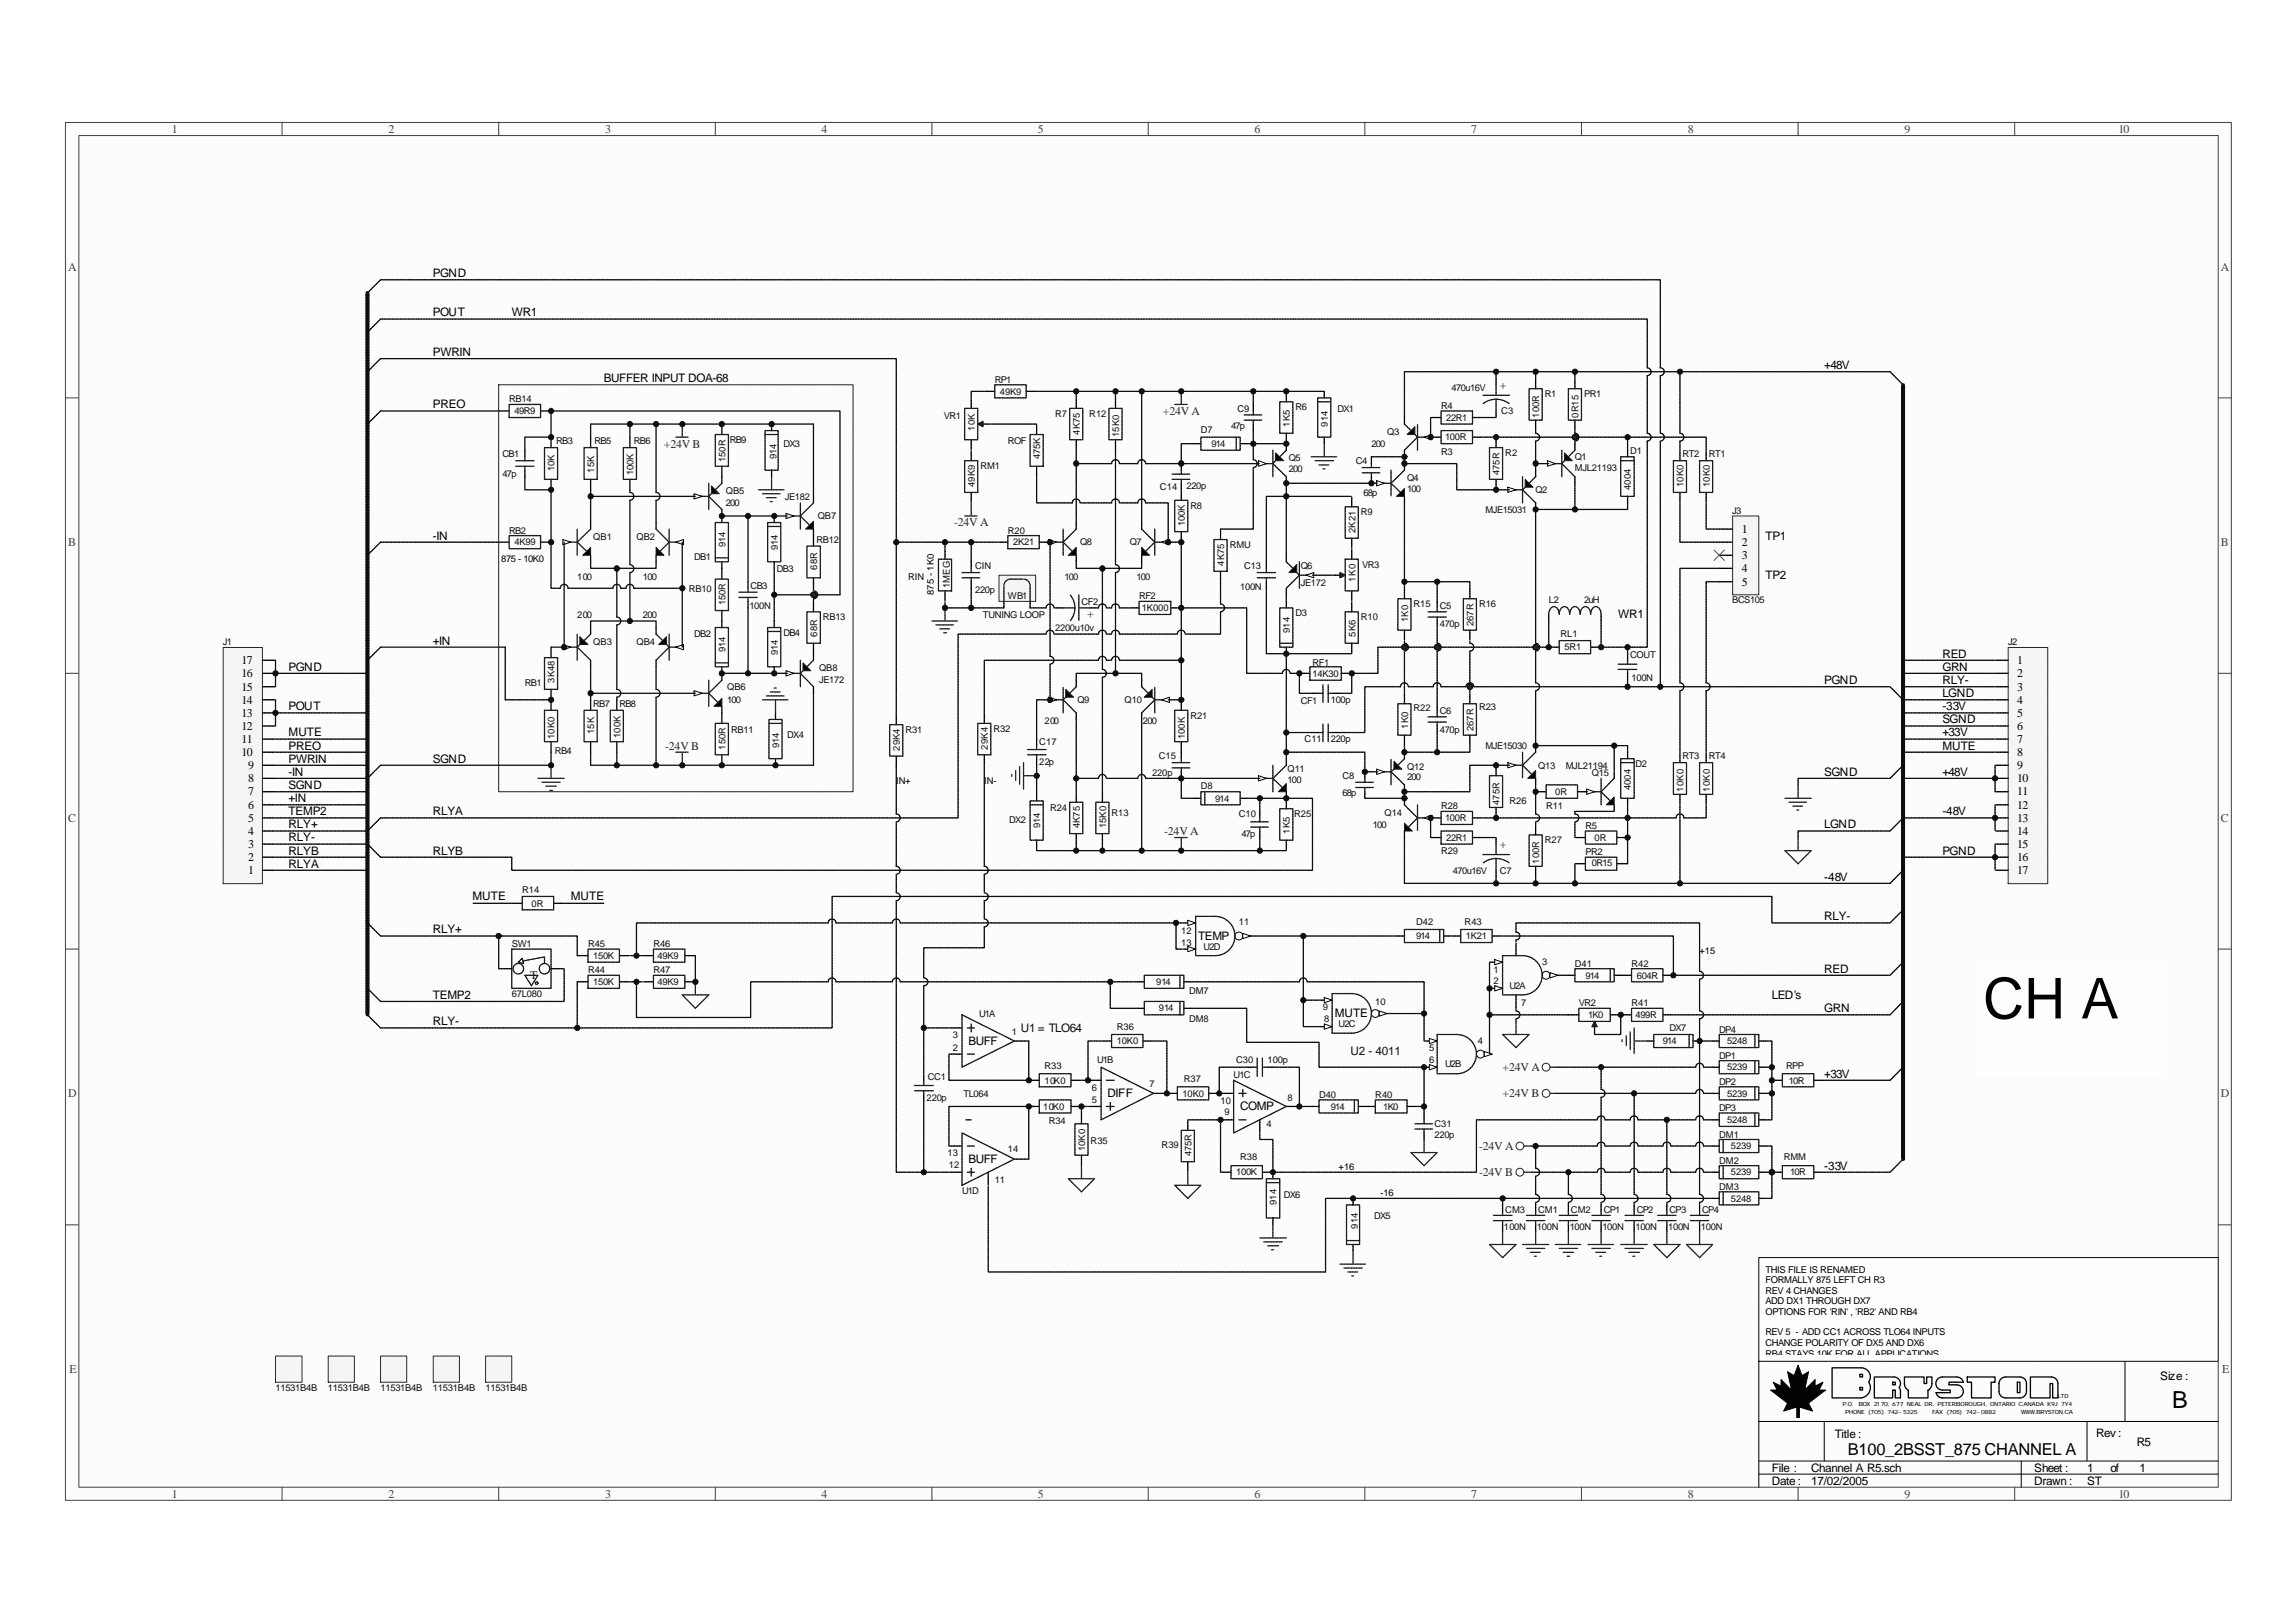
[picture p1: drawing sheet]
<svg xmlns="http://www.w3.org/2000/svg" width="297mm" height="210mm" viewBox="0 0 297 210" stroke-linecap="round" stroke-linejoin="round" font-family="sans-serif">
<defs><g id="words">
<text font-size="7.3" x="256.6" y="131.8">CH A</text>
<text font-size="3" x="281" y="182.3">B</text>
<text font-size="2.1" x="239.1" y="188.2">B100_2BSST_875 CHANNEL A</text>
<g font-size="1.5" fill="#404040">
<text x="22.2" y="17.2">1</text>
<text x="50.2" y="17.2">2</text>
<text x="78.3" y="17.2">3</text>
<text x="106.3" y="17.2">4</text>
<text x="134.3" y="17.2">5</text>
<text x="162.3" y="17.2">6</text>
<text x="190.3" y="17.2">7</text>
<text x="218.4" y="17.2">8</text>
<text x="246.4" y="17.2">9</text>
<text x="274.1" y="17.2">10</text>
<text x="8.8" y="35">A</text>
<text x="287.3" y="35">A</text>
<text x="8.8" y="70.7">B</text>
<text x="287.3" y="70.7">B</text>
<text x="8.8" y="106.4">C</text>
<text x="287.3" y="106.4">C</text>
<text x="8.8" y="142">D</text>
<text x="287.3" y="142">D</text>
<text x="9" y="177.7">E</text>
<text x="287.5" y="177.7">E</text>
<text x="22.2" y="193.8">1</text>
<text x="50.2" y="193.8">2</text>
<text x="78.3" y="193.8">3</text>
<text x="106.3" y="193.8">4</text>
<text x="134.3" y="193.8">5</text>
<text x="162.3" y="193.8">6</text>
<text x="190.3" y="193.8">7</text>
<text x="218.4" y="193.8">8</text>
<text x="246.4" y="193.8">9</text>
<text x="274.1" y="193.8">10</text>
</g>
<g font-size="1.5">
<text x="56" y="35.9">PGND</text>
<text x="56" y="41">POUT</text>
<text x="66.2" y="41">WR1</text>
<text x="56" y="46">PWRIN</text>
<text x="236" y="47.8">+48V</text>
<text x="56" y="52.8">PREO</text>
<text x="78.1" y="49.5">BUFFER INPUT DOA-68</text>
<text x="56" y="69.8">-IN</text>
<text x="225.3" y="69">1</text>
<text x="225.3" y="70.7">2</text>
<text x="228.4" y="69.8">TP1</text>
<text x="225.3" y="72.4">3</text>
<text x="225.3" y="74.1">4</text>
<text x="225.3" y="75.8">5</text>
<text x="228.4" y="74.9">TP2</text>
<text x="56" y="83.4">+IN</text>
<text x="209.3" y="80">WR1</text>
<text x="31.2" y="89.4">15</text>
<text x="31.2" y="87.6">16</text>
<text x="31.2" y="86">17</text>
<text x="37.3" y="86.8">PGND</text>
<text x="236" y="88.5">PGND</text>
<text x="251.3" y="85.1">RED</text>
<text x="251.3" y="86.8">GRN</text>
<text x="251.3" y="88.5">RLY-</text>
<text x="261" y="86">1</text>
<text x="261" y="87.6">2</text>
<text x="261" y="89.4">3</text>
<text x="31.2" y="94.5">12</text>
<text x="31.2" y="92.8">13</text>
<text x="31.2" y="91.1">14</text>
<text x="37.3" y="91.9">POUT</text>
<text x="37.3" y="95.3">MUTE</text>
<text x="251.3" y="91.9">-33V</text>
<text x="251.3" y="95.3">+33V</text>
<text x="251.3" y="93.6">SGND</text>
<text x="251.3" y="90.2">LGND</text>
<text x="261" y="91.1">4</text>
<text x="261" y="92.8">5</text>
<text x="261" y="94.5">6</text>
<text x="31.2" y="97.8">10</text>
<text x="31.2" y="96.2">11</text>
<text x="32.1" y="101.2">8</text>
<text x="32.1" y="99.5">9</text>
<text x="37.3" y="100.4">-IN</text>
<text x="37.3" y="97">PREO</text>
<text x="37.3" y="98.7">PWRIN</text>
<text x="56" y="98.7">SGND</text>
<text x="236" y="100.4">SGND</text>
<text x="251.3" y="100.4">+48V</text>
<text x="251.3" y="97">MUTE</text>
<text x="261" y="96.2">7</text>
<text x="261" y="97.8">8</text>
<text x="261" y="99.5">9</text>
<text x="261" y="101.2">10</text>
<text x="32.1" y="106.4">5</text>
<text x="32.1" y="104.7">6</text>
<text x="32.1" y="102.9">7</text>
<text x="37.3" y="105.5">TEMP2</text>
<text x="37.3" y="107.2">RLY+</text>
<text x="37.3" y="103.8">+IN</text>
<text x="37.3" y="102.1">SGND</text>
<text x="56" y="105.5">RLYA</text>
<text x="236" y="107.2">LGND</text>
<text x="251.3" y="105.5">-48V</text>
<text x="261" y="102.9">11</text>
<text x="261" y="104.7">12</text>
<text x="261" y="106.4">13</text>
<text x="32.1" y="113.1">1</text>
<text x="32.1" y="111.4">2</text>
<text x="32.1" y="109.7">3</text>
<text x="32.1" y="108">4</text>
<text x="37.3" y="108.9">RLY-</text>
<text x="37.3" y="112.3">RLYA</text>
<text x="37.3" y="110.6">RLYB</text>
<text x="56" y="110.6">RLYB</text>
<text x="236" y="114">-48V</text>
<text x="251.3" y="110.6">PGND</text>
<text x="261" y="108">14</text>
<text x="261" y="109.7">15</text>
<text x="261" y="111.4">16</text>
<text x="261" y="113.1">17</text>
<text x="61.1" y="116.5">MUTE</text>
<text x="73.8" y="116.5">MUTE</text>
<text x="236" y="119.1">RLY-</text>
<text x="56" y="120.8">RLY+</text>
<text x="155" y="121.6">TEMP</text>
<text x="236" y="125.9">RED</text>
<text x="56" y="129.3">TEMP2</text>
<text x="172.7" y="131.7">MUTE</text>
<text x="229.2" y="129.3">LED's</text>
<text x="236" y="131">GRN</text>
<text x="56" y="132.7">RLY-</text>
<text x="125.3" y="135.2">BUFF</text>
<text x="143.3" y="142">DIFF</text>
<text x="160.4" y="143.7">COMP</text>
<text x="236" y="139.5">+33V</text>
<text x="125.3" y="150.5">BUFF</text>
<text x="236" y="151.4">-33V</text>
<text x="279.5" y="178.5">Size :</text>
<text x="271.2" y="186">Rev :</text>
<text x="229.2" y="190.4">File :</text>
<text x="234.3" y="190.4">Channel A R5.sch</text>
<text x="237.4" y="186.2">Title :</text>
<text x="263.2" y="190.4">Sheet :</text>
<text x="270" y="190.4">1</text>
<text x="273" y="190.4">of</text>
<text x="276.4" y="187.2">R5</text>
<text x="276.8" y="190.4">1</text>
<text x="229.2" y="192.1">Date :</text>
<text x="234.3" y="192.1">17/02/2005</text>
<text x="263.2" y="192.1">Drawn :</text>
<text x="270" y="192.1">ST</text>
</g>
<g font-size="1.5" fill="#262626">
<text x="150.5" y="53.7">+24V A</text>
<text x="85.9" y="57.9">+24V B</text>
<text x="123.4" y="68.1">-24V A</text>
<text x="86.1" y="97">-24V B</text>
<text x="150.6" y="108">-24V A</text>
<text x="194.4" y="138.6">+24V A</text>
<text x="194.4" y="142">+24V B</text>
<text x="191.3" y="148.8">-24V A</text>
<text x="191.3" y="152.2">-24V B</text>
</g>
<g font-size="1.5" fill="#0e0e0e">
<text x="194.1" y="50.3">+</text>
<text x="141.5" y="80" transform="rotate(-90 141.5 80)">+</text>
<text x="194.1" y="109.7">+</text>
<text x="132.1" y="133.5">U1 = TLO64</text>
<text x="174.7" y="136.6">U2 - 4011</text>
</g>
<text font-size="1.5" fill="#1c1c1c" x="68.6" y="126.7">T</text>
<g font-size="1.2" fill="#0e0e0e">
<text x="65.9" y="52.1">RB14</text>
<text x="66.5" y="53.6">49R9</text>
<text x="128.7" y="49.5">RP1</text>
<text x="129.4" y="51.1">49K9</text>
<text x="136.5" y="53.9">R7</text>
<text x="140.9" y="53.9">R12</text>
<text x="160.1" y="53.3">C9</text>
<text x="167.6" y="53.1">R6</text>
<text x="173" y="53.3">DX1</text>
<text x="186.4" y="52.9">R4</text>
<text x="187.8" y="50.6">470u16V</text>
<text x="194.2" y="53.6">C3</text>
<text x="199.9" y="51.4">R1</text>
<text x="204.9" y="51.4">PR1</text>
<text x="65" y="59.2">CB1</text>
<text x="72" y="57.5">RB3</text>
<text x="76.9" y="57.5">RB5</text>
<text x="82" y="57.5">RB6</text>
<text x="93.9" y="59.8" transform="rotate(-90 93.9 59.8)">150R</text>
<text x="94.4" y="57.3">RB9</text>
<text x="100.5" y="59.5" transform="rotate(-90 100.5 59.5)">914</text>
<text x="101.3" y="57.8">DX3</text>
<text x="122.1" y="54.3">VR1</text>
<text x="126.1" y="55.7" transform="rotate(-90 126.1 55.7)">10K</text>
<text x="130.4" y="57.5">ROF</text>
<text x="134.6" y="59.5" transform="rotate(-90 134.6 59.5)">475K</text>
<text x="139.7" y="56.2" transform="rotate(-90 139.7 56.2)">4K75</text>
<text x="144.8" y="56.6" transform="rotate(-90 144.8 56.6)">15K0</text>
<text x="155.4" y="56">D7</text>
<text x="156.7" y="57.8">914</text>
<text x="159.3" y="55.5">47p</text>
<text x="166.8" y="59.7">Q5</text>
<text x="166.9" y="55.2" transform="rotate(-90 166.9 55.2)">1K5</text>
<text x="171.8" y="55.2" transform="rotate(-90 171.8 55.2)">914</text>
<text x="177.4" y="57.8">200</text>
<text x="179.5" y="56.3">Q3</text>
<text x="186.4" y="58.9">R3</text>
<text x="186.9" y="57">100R</text>
<text x="187.1" y="54.5">22R1</text>
<text x="194.7" y="59">R2</text>
<text x="199.1" y="54" transform="rotate(-90 199.1 54)">100R</text>
<text x="203.8" y="59.5">Q1</text>
<text x="204.2" y="54" transform="rotate(-90 204.2 54)">0R15</text>
<text x="210.9" y="58.7">D1</text>
<text x="217.7" y="59.2">RT2</text>
<text x="221.1" y="59.2">RT1</text>
<text x="65" y="61.8">47p</text>
<text x="71.8" y="61" transform="rotate(-90 71.8 61)">10K</text>
<text x="76.9" y="61.2" transform="rotate(-90 76.9 61.2)">15K</text>
<text x="82" y="61.5" transform="rotate(-90 82 61.5)">100K</text>
<text x="93.9" y="64">QB5</text>
<text x="93.9" y="65.5">200</text>
<text x="101.5" y="64.7">JE182</text>
<text x="126.1" y="63" transform="rotate(-90 126.1 63)">49K9</text>
<text x="126.8" y="60.7">RM1</text>
<text x="150.1" y="63.5">C14</text>
<text x="153.5" y="63.3">220p</text>
<text x="154" y="65.8">R8</text>
<text x="166.8" y="61.1">200</text>
<text x="175.4" y="60">C4</text>
<text x="176.4" y="64.1">68p</text>
<text x="182" y="62.3">Q4</text>
<text x="182" y="63.6">100</text>
<text x="194" y="61.5" transform="rotate(-90 194 61.5)">475R</text>
<text x="198.7" y="63.8">Q2</text>
<text x="203.8" y="60.9">MJL21193</text>
<text x="211" y="63.4" transform="rotate(-90 211 63.4)">4004</text>
<text x="217.8" y="63" transform="rotate(-90 217.8 63)">10K0</text>
<text x="221.2" y="63" transform="rotate(-90 221.2 63)">10K0</text>
<text x="65.9" y="69.1">RB2</text>
<text x="66.5" y="70.6">4K99</text>
<text x="76.8" y="69.9">QB1</text>
<text x="82.3" y="69.9">QB2</text>
<text x="93.9" y="70.8" transform="rotate(-90 93.9 70.8)">914</text>
<text x="100.6" y="71.2" transform="rotate(-90 100.6 71.2)">914</text>
<text x="105.6" y="70.2">RB12</text>
<text x="105.8" y="67.2">QB7</text>
<text x="130.4" y="69.1">R20</text>
<text x="131.1" y="70.6">2K21</text>
<text x="139.7" y="70.6">Q8</text>
<text x="146.2" y="70.6">Q7</text>
<text x="153.3" y="68.1" transform="rotate(-90 153.3 68.1)">100K</text>
<text x="159.1" y="70.9">RMU</text>
<text x="175.3" y="69" transform="rotate(-90 175.3 69)">2K21</text>
<text x="176.1" y="66.7">R9</text>
<text x="192.2" y="66.4">MJE15031</text>
<text x="224.1" y="66.5">J3</text>
<text x="74.7" y="75">100</text>
<text x="83.2" y="75">100</text>
<text x="89.1" y="76.6">RB10</text>
<text x="89.8" y="72.4">DB1</text>
<text x="97.1" y="76.2">CB3</text>
<text x="100.5" y="74">DB3</text>
<text x="105.7" y="73.7" transform="rotate(-90 105.7 73.7)">68R</text>
<text x="117.5" y="75">RIN</text>
<text x="122.9" y="76.1" transform="rotate(-90 122.9 76.1)">1MEG</text>
<text x="126.2" y="73.6">CIN</text>
<text x="126.2" y="76.7">220p</text>
<text x="130.4" y="77.6">WB1</text>
<text x="137.7" y="75">100</text>
<text x="147" y="75">100</text>
<text x="147.4" y="77.6">RF2</text>
<text x="158.4" y="73.2" transform="rotate(-90 158.4 73.2)">4K75</text>
<text x="160.4" y="76.4">100N</text>
<text x="161" y="73.6">C13</text>
<text x="168.3" y="73.6">Q6</text>
<text x="168.3" y="75.9">JE172</text>
<text x="175.3" y="75.3" transform="rotate(-90 175.3 75.3)">1K0</text>
<text x="176.2" y="73.5">VR3</text>
<text x="28.8" y="83.5">J1</text>
<text x="74.7" y="79.9">200</text>
<text x="76.8" y="83.5">QB3</text>
<text x="82.3" y="83.5">QB4</text>
<text x="83.2" y="79.9">200</text>
<text x="89.8" y="82.5">DB2</text>
<text x="93.9" y="78.3" transform="rotate(-90 93.9 78.3)">150R</text>
<text x="96.9" y="78.8">100N</text>
<text x="101.3" y="82.3">DB4</text>
<text x="105.7" y="82.4" transform="rotate(-90 105.7 82.4)">68R</text>
<text x="106.5" y="80.3">RB13</text>
<text x="127.2" y="79.9">TUNING LOOP</text>
<text x="136.5" y="81.6">2200u10v</text>
<text x="139.9" y="78.2">CF2</text>
<text x="147.7" y="79.1">1K000</text>
<text x="166.9" y="81.9" transform="rotate(-90 166.9 81.9)">914</text>
<text x="167.6" y="79.8">D3</text>
<text x="175.3" y="82.4" transform="rotate(-90 175.3 82.4)">5K6</text>
<text x="176.1" y="80.3">R10</text>
<text x="182.2" y="80.5" transform="rotate(-90 182.2 80.5)">1K0</text>
<text x="182.9" y="78.6">R15</text>
<text x="186.3" y="78.8">C5</text>
<text x="186.3" y="81.1">470p</text>
<text x="190.6" y="81" transform="rotate(-90 190.6 81)">267R</text>
<text x="191.3" y="78.6">R16</text>
<text x="200.4" y="78.1">L2</text>
<text x="201.9" y="82.5">RL1</text>
<text x="204.9" y="78.1">2uH</text>
<text x="224.1" y="78.1">BCS105</text>
<text x="259.8" y="83.5">J2</text>
<text x="67.9" y="88.7">RB1</text>
<text x="71.8" y="88.4" transform="rotate(-90 71.8 88.4)">3K48</text>
<text x="93.9" y="84.4" transform="rotate(-90 93.9 84.4)">914</text>
<text x="94.1" y="89.3">QB6</text>
<text x="100.6" y="84.8" transform="rotate(-90 100.6 84.8)">914</text>
<text x="106" y="86.9">QB8</text>
<text x="106" y="88.4">JE172</text>
<text x="169.8" y="86.2">RF1</text>
<text x="169.8" y="87.6">14K30</text>
<text x="202.4" y="84.2">5R1</text>
<text x="210.9" y="85.2">COUT</text>
<text x="211.1" y="88.1">100N</text>
<text x="71.8" y="95.6" transform="rotate(-90 71.8 95.6)">10K0</text>
<text x="76.8" y="91.5">RB7</text>
<text x="76.9" y="95" transform="rotate(-90 76.9 95)">15K</text>
<text x="80.1" y="91.5">RB8</text>
<text x="80.3" y="95.5" transform="rotate(-90 80.3 95.5)">100K</text>
<text x="94.1" y="91">100</text>
<text x="94.6" y="94.9">RB11</text>
<text x="101.9" y="95.6">DX4</text>
<text x="117.1" y="94.9">R31</text>
<text x="128.5" y="94.7">R32</text>
<text x="135.1" y="93.7">200</text>
<text x="139.4" y="91">Q9</text>
<text x="145.5" y="91">Q10</text>
<text x="147.9" y="93.7">200</text>
<text x="153.3" y="95.6" transform="rotate(-90 153.3 95.6)">100K</text>
<text x="154" y="93">R21</text>
<text x="168.3" y="91.2">CF1</text>
<text x="172.2" y="91">100p</text>
<text x="182.2" y="94.3" transform="rotate(-90 182.2 94.3)">1K0</text>
<text x="182.9" y="92">R22</text>
<text x="186.3" y="92.3">C6</text>
<text x="186.3" y="94.9">470p</text>
<text x="190.6" y="94.6" transform="rotate(-90 190.6 94.6)">267R</text>
<text x="191.3" y="91.8">R23</text>
<text x="71.8" y="97.6">RB4</text>
<text x="93.9" y="97" transform="rotate(-90 93.9 97)">150R</text>
<text x="100.8" y="96.8" transform="rotate(-90 100.8 96.8)">914</text>
<text x="116.4" y="97.2" transform="rotate(-90 116.4 97.2)">29K4</text>
<text x="127.8" y="97" transform="rotate(-90 127.8 97)">29K4</text>
<text x="134.5" y="96.4">C17</text>
<text x="134.5" y="98.9">22p</text>
<text x="149.1" y="100.5">220p</text>
<text x="149.9" y="98.3">C15</text>
<text x="166.6" y="100">Q11</text>
<text x="166.6" y="101.3">100</text>
<text x="168.8" y="96.1">C11</text>
<text x="172.2" y="96.1">220p</text>
<text x="173.7" y="100.8">C8</text>
<text x="182" y="99.6">Q12</text>
<text x="182" y="101">200</text>
<text x="192.2" y="96.9">MJE15030</text>
<text x="199" y="99.5">Q13</text>
<text x="202.6" y="99.5">MJL21194</text>
<text x="206" y="100.5">Q15</text>
<text x="211.6" y="99.3">D2</text>
<text x="217.7" y="98.3">RT3</text>
<text x="221.1" y="98.3">RT4</text>
<text x="130.6" y="106.4">DX2</text>
<text x="134.6" y="107.2" transform="rotate(-90 134.6 107.2)">914</text>
<text x="135.8" y="104.9">R24</text>
<text x="139.7" y="107.2" transform="rotate(-90 139.7 107.2)">4K75</text>
<text x="143.1" y="107.2" transform="rotate(-90 143.1 107.2)">15K0</text>
<text x="143.8" y="105.6">R13</text>
<text x="155.4" y="102.2">D8</text>
<text x="157.2" y="103.7">914</text>
<text x="160.3" y="105.8">C10</text>
<text x="166.9" y="107.9" transform="rotate(-90 166.9 107.9)">1K5</text>
<text x="167.4" y="105.8">R25</text>
<text x="173.7" y="103">68p</text>
<text x="177.6" y="107.1">100</text>
<text x="179.1" y="105.6">Q14</text>
<text x="186.4" y="104.7">R28</text>
<text x="186.9" y="106.3">100R</text>
<text x="194" y="104.2" transform="rotate(-90 194 104.2)">475R</text>
<text x="195.3" y="104.1">R26</text>
<text x="200" y="104.7">R11</text>
<text x="201.2" y="102.8">0R</text>
<text x="205.1" y="107.3">R5</text>
<text x="211" y="102.3" transform="rotate(-90 211 102.3)">4004</text>
<text x="217.8" y="102.5" transform="rotate(-90 217.8 102.5)">10K0</text>
<text x="221.2" y="102.5" transform="rotate(-90 221.2 102.5)">10K0</text>
<text x="160.6" y="108.3">47p</text>
<text x="186.4" y="110.5">R29</text>
<text x="187.1" y="108.8">22R1</text>
<text x="188" y="113">470u16V</text>
<text x="194.1" y="113">C7</text>
<text x="199.1" y="111.8" transform="rotate(-90 199.1 111.8)">100R</text>
<text x="199.9" y="109.1">R27</text>
<text x="205.1" y="110.7">PR2</text>
<text x="206" y="112">0R15</text>
<text x="206.3" y="108.8">0R</text>
<text x="67.6" y="115.6">R14</text>
<text x="68.7" y="117.3">0R</text>
<text x="160.3" y="119.7">11</text>
<text x="183.2" y="119.7">D42</text>
<text x="189.5" y="119.7">R43</text>
<text x="66.2" y="122.6">SW1</text>
<text x="76.1" y="126">R44</text>
<text x="76.1" y="122.6">R45</text>
<text x="76.8" y="124.1">150K</text>
<text x="84.5" y="126">R47</text>
<text x="84.5" y="122.6">R46</text>
<text x="85" y="124.1">49K9</text>
<text x="152.8" y="120.9">12</text>
<text x="152.8" y="122.4">13</text>
<text x="155.7" y="122.9">U2D</text>
<text x="183.2" y="121.6">914</text>
<text x="189.7" y="121.6">1K21</text>
<text x="193.2" y="126">1</text>
<text x="199.5" y="124.9">3</text>
<text x="203.8" y="125.1">D41</text>
<text x="211.1" y="125.1">R42</text>
<text x="66.2" y="129">67L080</text>
<text x="76.8" y="127.5">150K</text>
<text x="85" y="127.5">49K9</text>
<text x="126.7" y="131.6">U1A</text>
<text x="149.6" y="127.5">914</text>
<text x="149.9" y="130.9">914</text>
<text x="153.8" y="128.7">DM7</text>
<text x="171.2" y="130.7">9</text>
<text x="177.9" y="130">10</text>
<text x="193.2" y="127.3">2</text>
<text x="195.3" y="128">U2A</text>
<text x="196.8" y="130.2">7</text>
<text x="204.3" y="130.2">VR2</text>
<text x="205.1" y="126.6">914</text>
<text x="205.4" y="131.8">1K0</text>
<text x="211.1" y="130.2">R41</text>
<text x="211.6" y="131.8">499R</text>
<text x="211.8" y="126.6">604R</text>
<text x="123.3" y="136">2</text>
<text x="123.3" y="134.3">3</text>
<text x="130.9" y="134">1</text>
<text x="141.9" y="137.5">U1B</text>
<text x="144.5" y="133.3">R36</text>
<text x="144.5" y="135.1">10K0</text>
<text x="153.8" y="132.3">DM8</text>
<text x="159.9" y="137.5">C30</text>
<text x="164" y="137.5">100p</text>
<text x="171.3" y="132.3">8</text>
<text x="173.2" y="132.9">U2C</text>
<text x="184.9" y="136">5</text>
<text x="184.9" y="137.5">6</text>
<text x="191.2" y="135.1">4</text>
<text x="215.1" y="135.1">914</text>
<text x="216" y="133.4">DX7</text>
<text x="222.4" y="137">DP1</text>
<text x="222.4" y="133.6">DP4</text>
<text x="223.4" y="135.1">5248</text>
<text x="119.8" y="142.4">220p</text>
<text x="120" y="139.7">CC1</text>
<text x="124.6" y="141.9">TL064</text>
<text x="135" y="143.6">10K0</text>
<text x="135.1" y="138.4">R33</text>
<text x="135.1" y="140.2">10K0</text>
<text x="141.3" y="142.8">5</text>
<text x="141.3" y="141.2">6</text>
<text x="148.7" y="140.7">7</text>
<text x="153" y="141.9">10K0</text>
<text x="153.2" y="140.1">R37</text>
<text x="157.9" y="142.9">10</text>
<text x="159.6" y="139.5">U1C</text>
<text x="166.6" y="142.4">8</text>
<text x="170.6" y="142.1">D40</text>
<text x="172.2" y="143.6">914</text>
<text x="177.9" y="142.1">R40</text>
<text x="178.9" y="143.6">1K0</text>
<text x="186.9" y="138">U2B</text>
<text x="222.4" y="140.4">DP2</text>
<text x="222.4" y="143.8">DP3</text>
<text x="223.4" y="138.5">5239</text>
<text x="223.4" y="141.9">5239</text>
<text x="231.1" y="138.4">RPP</text>
<text x="231.4" y="140.2">10R</text>
<text x="122.6" y="149.6">13</text>
<text x="130.4" y="149.1">14</text>
<text x="135.7" y="145.5">R34</text>
<text x="140.4" y="149" transform="rotate(-90 140.4 149)">10K0</text>
<text x="141.1" y="148.1">R35</text>
<text x="150.3" y="148.6">R39</text>
<text x="154.1" y="149.7" transform="rotate(-90 154.1 149.7)">475R</text>
<text x="158.4" y="144.3">9</text>
<text x="163.8" y="145.9">4</text>
<text x="185.6" y="145.9">C31</text>
<text x="185.6" y="147.2">220p</text>
<text x="222.4" y="147.2">DM1</text>
<text x="223.4" y="145.3">5248</text>
<text x="223.9" y="148.7">5239</text>
<text x="122.8" y="151.1">12</text>
<text x="124.5" y="154.5">U1D</text>
<text x="128.7" y="153.1">11</text>
<text x="159.9" y="152.1">100K</text>
<text x="160.4" y="150.1">R38</text>
<text x="165.1" y="155.9" transform="rotate(-90 165.1 155.9)">914</text>
<text x="166.1" y="155">DX6</text>
<text x="222.4" y="150.6">DM2</text>
<text x="222.4" y="154">DM3</text>
<text x="223.9" y="152.1">5239</text>
<text x="223.9" y="155.5">5248</text>
<text x="230.8" y="150.1">RMM</text>
<text x="231.6" y="152.1">10R</text>
<text x="175.7" y="159" transform="rotate(-90 175.7 159)">914</text>
<text x="177.8" y="157.7">DX5</text>
<text x="194.6" y="159.2">100N</text>
<text x="194.7" y="157">CM3</text>
<text x="198.8" y="159.2">100N</text>
<text x="199" y="157">CM1</text>
<text x="203.1" y="159.2">100N</text>
<text x="203.2" y="157">CM2</text>
<text x="207.3" y="159.2">100N</text>
<text x="207.5" y="157">CP1</text>
<text x="211.6" y="159.2">100N</text>
<text x="211.8" y="157">CP2</text>
<text x="215.8" y="159.2">100N</text>
<text x="216" y="157">CP3</text>
<text x="220" y="159.2">100N</text>
<text x="220.2" y="157">CP4</text>
<text x="35.6" y="180">11531B4B</text>
<text x="42.4" y="180">11531B4B</text>
<text x="49.2" y="180">11531B4B</text>
<text x="56" y="180">11531B4B</text>
<text x="62.8" y="180">11531B4B</text>
</g>
<g font-size="1.2">
<text x="64.9" y="72.8">875 - 10K0</text>
<text x="120.8" y="77" transform="rotate(-90 120.8 77)">875 - 1K0</text>
<text x="116" y="101.5">IN+</text>
<text x="127.3" y="101.5">IN-</text>
<text x="219.9" y="123.4">+15</text>
<text x="173.2" y="151.4">+16</text>
<text x="178.6" y="154.8">-16</text>
<text x="228.4" y="164.7">THIS FILE IS RENAMED</text>
<text x="228.4" y="166">FORMALLY 875 LEFT CH R3</text>
<text x="228.4" y="167.4">REV 4 CHANGES</text>
<text x="228.4" y="168.8">ADD DX1 THROUGH DX7</text>
<text x="228.4" y="170.1">OPTIONS FOR 'RIN' , 'RB2' AND RB4</text>
<text x="228.4" y="172.8">REV 5 - ADD CC1 ACROSS TLO64 INPUTS</text>
<text x="228.4" y="174.2">CHANGE POLARITY OF DX5 AND DX6</text>
<text x="228.4" y="175.6">RB4 STAYS 10K FOR ALL APPLICATIONS.</text>
</g>
<g font-size=".7">
<text x="238.4" y="182">P.O.</text>
<text x="238.7" y="183">PHONE (705) 742-5325</text>
<text x="240.5" y="182">BOX 2170, 677 NEAL DR. PETERBOROUGH, ONTARIO CANADA K9J 7Y4</text>
<text x="249.9" y="183">FAX (705) 742-0882</text>
<text x="261.5" y="183">WWW.BRYSTON.CA</text>
<text x="266.2" y="180.9">LTD</text>
</g>
</g></defs>
<path d="M8.5 15.9h280.2v178.3h-280.2z" fill="#fcfcfc"/>
<path d="M8.5 15.8h280.2v178.4h-280.2z" fill="none" stroke="#404040" stroke-width=".13"/>
<path d="M10.2 17.6h276.8v174.9h-276.8z" fill="#fcfcfc"/>
<g fill="none" stroke="#404040" stroke-width=".13">
<path d="M10.2 17.5h276.8v175h-276.8zM36.5 15.8v1.7M64.5 15.8v1.7M92.5 15.8v1.7M120.6 15.8v1.7M148.5 15.8v1.7M176.6 15.8v1.7M204.6 15.8v1.7M232.6 15.8v1.7M260.6 15.8v1.7M8.5 51.5h1.7M287 51.5h1.7"/>
<path d="M8.5 87.1h1.7M287 87.1h1.7M8.5 122.8h1.7M287 122.8h1.7M8.5 158.5h1.7M287 158.5h1.7M36.5 192.5v1.7M64.5 192.5v1.7M92.5 192.5v1.7M120.6 192.5v1.7M148.5 192.5v1.7M176.6 192.5v1.7"/>
<path d="M204.6 192.5v1.7M232.6 192.5v1.7M260.6 192.5v1.7"/>
</g>
<path d="M274.9 176.2v7.8M287 176.2h-59.5v16.3M227.5 184h59.5M227.5 190.8h59.5M236 184v5.1M261.5 189.1v3.4M270 184v5.1" fill="none" stroke="#000" stroke-width=".13"/>
<path d="M229.4 178.9l1 .5v-.9l1.4 1.4-.5-2.4 .8 .5 .5-1.3 .5 1.3 .9-.5-.5 2.4 1.3-1.4v.9l1-.5-.5 1h.9l-2.2 1.7 .5 1-1.7-.5v1.3h-.3v-1.3l-1.7 .5 .5-1-2.2-1.7h.8z" fill-rule="evenodd" fill="#000" stroke="#000" stroke-width=".13"/>
<g fill="none" stroke="#000" stroke-width=".17">
<path d="M73 70.2h.8M76.4 67.6v.9M240.6 177.9h.4v.3h-.4zM240.6 179.5h.4v.4h-.4zM241.8 178.8a1.16 1.16 0 0 0-1-1.8h-3.8v3.9h3.8a1.33 1.33 0 0 0 1-2M242.5 178.2h2.5a.85 .85 0 0 1 .8 .5 .85 .85 0 0 1-.1 .8 1.8 1.8 0 0 1 .2 1.4h-.7v-1h-.3v1h-2.4zM244.9 178.9h.3v.3h-.3zM246.9 179.9a1.04 1.04 0 0 1-.5-.9v-.8h2.5v.8h.4v-.8h.6a1.57 1.57 0 0 1-.5 1.7M246.9 179.9v1h2.5v-1M254.5 178.2h3.6v.7h-.5v2h-2.5v-2h-.6zM258.9 178.4l.6-.2h1.8a.85 .85 0 0 1 .9 .8v1.1a.85 .85 0 0 1-.9 .8h-1.8a.85 .85 0 0 1-.9-.8v-1.1zM261 178.9h.3v1.3h-.3z"/>
<path d="M262.7 178.2h2.7a.85 .85 0 0 1 .8 .8v1.9h-.6v-1.9h-.4v1.9h-2.5zM250.4 180.2h1.9v-.3h-1a.85 .85 0 0 1-.9-.9 .85 .85 0 0 1 .9-.8h1.9a.87 .87 0 0 1 .8 .7h-1.9v.3h1.1a.85 .85 0 0 1 .8 .9 .85 .85 0 0 1-.8 .8h-1.9a.82 .82 0 0 1-.8-.7"/>
</g>
<path d="M227.5 189.1h59.5" fill="none" stroke="#0a0a0a" stroke-width=".13"/>
<path d="M75.9 71.3l.5-.5v1.1h-1z" fill-rule="evenodd" fill="#000" stroke="#1c1c1c" stroke-width=".13"/>
<path d="M74.7 68.5v3.4M76.4 68.5l-1.7 1.7 1.2 1.1" fill="none" stroke="#1c1c1c" stroke-width=".17"/>
<path d="M72.8 69.8l1 .4-1 .3z" fill-rule="evenodd" fill="#fcfcfc" stroke="#000" stroke-width=".13"/>
<path d="M76.4 71.9v.8M84.9 67.6v.9M87.4 70.2h.9" fill="none" stroke="#000" stroke-width=".17"/>
<path d="M73.8 70.2h.9M84.9 68.5l1.7 1.7-1.2 1.1M86.6 68.5v3.4" fill="none" stroke="#1c1c1c" stroke-width=".17"/>
<path d="M84.9 70.8l1 1.1h-1z" fill-rule="evenodd" fill="#000" stroke="#1c1c1c" stroke-width=".13"/>
<path d="M87.4 70.2l1-.4v.7z" fill-rule="evenodd" fill="#fcfcfc" stroke="#000" stroke-width=".13"/>
<path d="M84.9 71.9v.8M90 89.7h.8M93.4 87.1v.9" fill="none" stroke="#000" stroke-width=".17"/>
<path d="M86.6 70.2h.8M91.7 88v3.4M93.4 88l-1.7 1.7 1.2 1.2" fill="none" stroke="#1c1c1c" stroke-width=".17"/>
<path d="M92.9 90.9l.5-.5v1h-1z" fill-rule="evenodd" fill="#000" stroke="#1c1c1c" stroke-width=".13"/>
<path d="M89.8 89.4l1 .3-1 .4z" fill-rule="evenodd" fill="#fcfcfc" stroke="#000" stroke-width=".13"/>
<path d="M90 64.2h.8M93.4 65.9v.9M93.4 91.4v.9" fill="none" stroke="#000" stroke-width=".17"/>
<path d="M90.8 64.2h.9M91.7 62.5v3.4M91.7 64.2l1.7 1.7M92 63.9l-.3 .3M93.4 62.5l-.9 .9M90.8 89.7h.9" fill="none" stroke="#1c1c1c" stroke-width=".17"/>
<path d="M92 62.9l1 1h-1z" fill-rule="evenodd" fill="#000" stroke="#1c1c1c" stroke-width=".13"/>
<path d="M89.8 63.9l1 .3-1 .4z" fill-rule="evenodd" fill="#fcfcfc" stroke="#000" stroke-width=".13"/>
<path d="M93.4 61.7v.8M84.9 85.4v.9M87.4 83.7h.9" fill="none" stroke="#000" stroke-width=".17"/>
<path d="M85.2 83.4l1-1v1z" fill-rule="evenodd" fill="#000" stroke="#1c1c1c" stroke-width=".13"/>
<path d="M84.9 82.1l.8 .8M86.2 83.4l.4 .3M86.6 82.1v3.3M86.6 83.7h.8M86.6 83.7l-1.7 1.7" fill="none" stroke="#1c1c1c" stroke-width=".17"/>
<path d="M87.4 83.7l1-.3v.7z" fill-rule="evenodd" fill="#fcfcfc" stroke="#000" stroke-width=".13"/>
<path d="M73 83.7h.8M76.4 85.4v.9M84.9 81.2v.9" fill="none" stroke="#000" stroke-width=".17"/>
<path d="M75 82.4l1.1 1h-1.1z" fill-rule="evenodd" fill="#000" stroke="#1c1c1c" stroke-width=".13"/>
<path d="M73.8 83.7h.9M74.7 82.1v3.3M74.7 83.7l1.7 1.7M75 83.4l-.3 .3M76.4 82.1l-.8 .8" fill="none" stroke="#1c1c1c" stroke-width=".17"/>
<path d="M72.8 83.4l1 .3-1 .4z" fill-rule="evenodd" fill="#fcfcfc" stroke="#000" stroke-width=".13"/>
<path d="M76.4 81.2v.9M101.9 87.1h.8M105.2 88.9v.8" fill="none" stroke="#000" stroke-width=".17"/>
<path d="M103.9 85.8l1 1h-1z" fill-rule="evenodd" fill="#000" stroke="#1c1c1c" stroke-width=".13"/>
<path d="M102.7 87.1h.8M103.5 85.4v3.5M103.5 87.1l1.7 1.8M103.9 86.8l-.4 .3M105.2 85.4l-.8 .9" fill="none" stroke="#1c1c1c" stroke-width=".17"/>
<path d="M101.7 86.8l1 .3-1 .4z" fill-rule="evenodd" fill="#fcfcfc" stroke="#000" stroke-width=".13"/>
<path d="M101.9 66.8h.8M105.2 64.2v.9M105.2 84.6v.8" fill="none" stroke="#000" stroke-width=".17"/>
<path d="M104.2 68.5l1-1v1z" fill-rule="evenodd" fill="#000" stroke="#1c1c1c" stroke-width=".13"/>
<path d="M102.7 66.8h.8M103.5 66.8l1.2 1.2M103.5 65.1v3.4M105.2 65.1l-1.7 1.7" fill="none" stroke="#1c1c1c" stroke-width=".17"/>
<path d="M101.7 66.4l1 .4-1 .3z" fill-rule="evenodd" fill="#fcfcfc" stroke="#000" stroke-width=".13"/>
<g fill="none" stroke="#000" stroke-width=".17">
<path d="M64.5 53.2h1.4M67.9 58.3v.8M69.9 53.2h1.4M71.3 56.6v1.3M76.4 56.6v1.3M81.5 56.6v1.3M93.4 54.9v1.3M64.5 70.2h1.4M67.9 60.8v.9M69.9 70.2h1.4M71.3 62v1.4M76.4 62v1.4"/>
<path d="M81.5 62v1.4M93.4 60.3v1.4M93.4 66.8v.8M93.4 72.7v2.2M93.4 79v2.2M96.8 75.3v.8M96.8 77.8v.9M100.2 66.8v.8M100.2 72.7v.8M105.2 68.5v2.2M105.2 74.8v1.3M105.2 77.8v1.4"/>
<path d="M71.3 83.7v1.4M71.3 89.2v2.7M71.3 96v1.3M76.4 90.6v1.3M76.4 96v1.3M79.8 90.6v1.3M79.8 96v1.3M93.4 86.3v.8M93.4 92.3v1.3M93.4 97.7v1.3M100.2 80.4v.8M100.2 86.3v.8"/>
<path d="M105.2 83.2v1.4"/>
</g>
<g fill="none" stroke="#1c1c1c" stroke-width=".17">
<path d="M65.9 52.3h4v1.7h-4zM66.7 59.6h2.4M67.9 59.1v.5M70.4 57.9h1.7v4.1h-1.7zM75.6 57.9h1.7v4.1h-1.7zM80.6 57.9h1.7v4.1h-1.7zM92.5 56.2h1.7v4.1h-1.7zM65.9 69.3h4v1.7h-4zM66.7 60.3h2.4M67.9 60.3v.5M92.5 74.9h1.7v4.1h-1.7zM92.5 67.6h1.7v5.1h-1.7z"/>
<path d="M92.5 72.2h1.7M95.6 77.3h2.4M95.6 76.6h2.4M96.8 76.1v.5M96.8 77.3v.5M99.3 67.6h1.7v5.1h-1.7zM99.3 68.1h1.7M104.4 70.7h1.7v4.1h-1.7zM104.4 79.2h1.7v4h-1.7zM70.4 85.1h1.7v4.1h-1.7zM70.4 91.9h1.7v4.1h-1.7zM75.6 91.9h1.7v4.1h-1.7z"/>
<path d="M79 91.9h1.6v4.1h-1.6zM92.5 93.6h1.7v4.1h-1.7zM92.5 81.2h1.7v5.1h-1.7zM92.5 85.8h1.7M99.3 81.2h1.7v5.1h-1.7zM99.3 81.7h1.7"/>
</g>
<g fill="none" stroke="#0e0e0e" stroke-width=".17">
<path d="M49.2 53.2h15.3M67.9 58.3v-1.7h3.4v-3.4h37.4v23.8h-8.5M76.4 56.6v-1.7h28.8v9.3M81.5 54.9v1.7M84.9 54.9v8.8a.51 .51 0 0 1 .5 .5 .51 .51 0 0 1-.5 .5v2.9M67.9 61.7v1.7h3.4v12.7h1.2a.51 .51 0 0 1 .5-.5 .51 .51 0 0 1 .5 .5h5.8a.51 .51 0 0 1 .5-.5 .51 .51 0 0 1 .5 .5h.7a.51 .51 0 0 1 .5-.5 .51 .51 0 0 1 .5 .5h6.3M73 70.2v13.5h-1.7M76.4 72.7v.8h8.5v-.8M76.4 63.4v4.2M76.4 64.2h13.6M79.8 73.5v6.4a.51 .51 0 0 1 .5 .5 .51 .51 0 0 1-.5 .5v8.3a.51 .51 0 0 1 .5 .5 .51 .51 0 0 1-.5 .5v.4M81.5 73.1a.51 .51 0 0 1 .5 .5 .51 .51 0 0 1-.5 .5v6.3"/>
<path d="M81.5 63.4v.3a.51 .51 0 0 1 .5 .5 .51 .51 0 0 1-.5 .5v8.3M88.3 70.2v13.5M93.4 66.8h8.5M96.8 66.8v8.5M96.8 78.7v8.4M49.2 83.7h16.2M71.3 97.3v1.7h-22.1M76.4 81.2v-.8h8.5v.8M76.4 86.3v4.3M76.4 97.3v1.7h28.8M76.4 89.7h13.6M79.8 97.3v1.7"/>
<path d="M84.9 86.3v2.9a.51 .51 0 0 1 .5 .5 .51 .51 0 0 1-.5 .5v8.8M93.4 87.1h8.5"/>
</g>
<path d="M71.3 99v1.7M69.6 100.7h3.4M70.1 101.2h2.4M70.6 101.7h1.4M71.1 102.3h.4" fill="none" stroke="#262626" stroke-width=".17"/>
<path d="M64.5 49.8h45.9v52.7h-45.9v-52.7" fill="none" stroke="#1c1c1c" stroke-width=".13" stroke-dasharray=".3 .1"/>
<g fill="none" stroke="#262626" stroke-width=".17" stroke-dasharray=".3 .1">
<path d="M87.4 56.6h1.7M88.3 54.9v1.7M87.4 97.3h1.7M88.3 99v-1.7M88.3 128.7h3.4M88.3 128.7l1.7 1.8M90 127.1v1.6M91.7 128.7l-1.7 1.8M201.2 138.1h-.7M138.2 152.5h3.4M138.2 152.5l1.7 1.7M139.9 150.8v1.7"/>
<path d="M141.6 152.5l-1.7 1.7M152 153.4h3.4M152 153.4l1.7 1.7M153.7 151.7v1.7M155.4 153.4l-1.7 1.7M182.5 149.2h3.4M182.5 149.2l1.7 1.6M184.2 147.5v1.7M185.9 149.2l-1.7 1.6M194.4 159.4v1.7M197.8 148.3h-.7M197.8 151.7h-.7"/>
<path d="M198.7 159.4v1.7M201.2 141.5h-.7M202.9 159.4v1.7M207.1 159.4v1.7M211.4 159.4v1.7M215.6 159.4v1.7M219.9 159.4v1.7M192.7 161.1h3.4M192.7 161.1l1.7 1.6M196.1 161.1l-1.7 1.6M197 161.1h3.4M197.5 161.6h2.4"/>
<path d="M198 162.1h1.3M198.5 162.6h.3M201.2 161.1h3.4M201.7 161.6h2.4M202.2 162.1h1.4M202.7 162.6h.4M205.4 161.1h3.4M206 161.6h2.3M206.5 162.1h1.3M207 162.6h.3M209.7 161.1h3.4M210.2 161.6h2.4"/>
<path d="M210.7 162.1h1.4M211.2 162.6h.4M214 161.1h3.3M214 161.1l1.6 1.6M217.3 161.1l-1.7 1.6M218.2 161.1h3.4M218.2 161.1l1.7 1.6M221.6 161.1l-1.7 1.6"/>
</g>
<g fill="none" stroke="#000" stroke-width=".17" stroke-dasharray=".3 .1">
<path d="M147.7 68.5v-.9M150.3 70.2h.8M66.2 125.4h-1.7M71.3 125.4h1.7M76.1 127.1h-1.4M76.1 123.7h-1.4M80.1 127.1h1.4M80.1 123.7h1.4M84.5 127.1h-1.3M84.5 123.7h-1.3M88.6 127.1h1.4M88.6 123.7h1.4"/>
<path d="M134.5 139.8h-1.4M138.6 139.8h1.3M143.8 134.7h-1.3M147.9 134.7h1.3M162.1 138.1h-.8M163.8 138.1h.9M181.7 121.1h-.9M186.8 121.1h.8M189 121.1h-1.4M193 121.1h1.4M203.8 126.2h-.9M204.3 131.3h-1.4"/>
<path d="M206.3 132.9v1M208.3 131.3h1.4M208.8 126.2h.9M211.1 131.3h-1.4M211.1 126.2h-1.4M215.1 131.3h1.4M215.1 126.2h1.4M222.4 138.1h-.8M222.4 134.7h-.8M227.5 138.1h.9M227.5 134.7h.9M134.5 143.2h-1.4"/>
<path d="M138.6 143.2h1.3M139.9 149.5v1.3M139.9 145.4v-1.4M152.3 141.5h-1.3M153.7 150.3v1.4M153.7 146.3v-1.4M156.4 141.5h1.3M159.3 151.7h-1.4M163.3 151.7h1.4M170.6 143.2h-.8M175.7 143.2h.9M177.9 143.2h-1.3"/>
<path d="M182 143.2h1.4M184.2 144.9v-.9M184.2 146.6v.9M194.4 156.8v-.9M194.4 158.5v.9M198.7 156.8v-.9M198.7 158.5v.9M202.9 156.8v-.9M202.9 158.5v.9M207.1 156.8v-.9M207.1 158.5v.9M211.4 156.8v-.9"/>
<path d="M211.4 158.5v.9M215.6 156.8v-.9M215.6 158.5v.9M219.9 156.8v-.9M219.9 158.5v.9M222.4 141.5h-.8M222.4 144.9h-.8M222.4 148.3h-.8M222.4 151.7h-.8M222.4 155.1h-.8M227.5 141.5h.9M227.5 144.9h.9"/>
<path d="M227.5 148.3h.9M227.5 151.7h.9M227.5 155.1h.9"/>
</g>
<g fill="none" stroke="#1c1c1c" stroke-width=".17" stroke-dasharray=".3 .1">
<path d="M147.7 68.5l1.7 1.7M149.4 70.2l-1.2 1.1M149.4 68.5v3.4M66.2 122.8h5.1v5.1h-5.1v-5.1M67.1 124.5l.6 .2-.1-.7-.5 .5M67.7 124.3l2.7-.5v.9M67.9 126.2h1.7M68.7 127.6l-.8-1.4M69.6 126.2l-.9 1.4M76.1 127.9h4v-1.7h-4v1.7M76.1 124.5h4v-1.7h-4v1.7M84.5 127.9h4.1v-1.7h-4.1v1.7"/>
<path d="M84.5 124.5h4.1v-1.7h-4.1v1.7M143.8 135.6h4.1v-1.7h-4.1v1.7M162.1 138.1h.5M162.6 139.3v-2.4M163.3 138.1h.5M163.3 139.3v-2.4M181.7 121.1v-.8h5.1v1.7h-5.1v-.9M186.3 120.3v1.7M189 122h4v-1.7h-4v1.7M203.8 126.2v-.8h5v1.7h-5v-.9M204.3 132.2h4v-1.7h-4v1.7M208.3 125.4v1.7"/>
<path d="M211.1 132.2h4v-1.7h-4v1.7M211.1 127.1h4v-1.7h-4v1.7M222.4 138.1v-.8h5.1v1.7h-5.1v-.9M222.4 134.7v-.8h5.1v1.7h-5.1v-.9M227 137.3v1.7M227 133.9v1.7M134.5 140.6h4.1v-1.6h-4.1v1.6M134.5 144h4.1v-1.7h-4.1v1.7M140.8 149.5v-4.1h-1.7v4.1h1.7M152.3 142.3h4.1v-1.7h-4.1v1.7M154.5 150.3v-4h-1.7v4h1.7M159.3 152.5h4v-1.7h-4v1.7"/>
<path d="M170.6 143.2v-.9h5.1v1.7h-5.1v-.8M175.2 142.3v1.7M177.9 144h4.1v-1.7h-4.1v1.7M183 146.1h2.4M183 145.4h2.4M184.2 146.1v.5M184.2 144.9v.5M193.2 158h2.4M193.2 157.3h2.4M194.4 158v.5M194.4 156.8v.5M197.5 158h2.4"/>
<path d="M197.5 157.3h2.4M198.7 158v.5M198.7 156.8v.5M201.7 158h2.4M201.7 157.3h2.4M202.9 158v.5M202.9 156.8v.5M206 158h2.3M206 157.3h2.3M207.1 158v.5M207.1 156.8v.5M210.2 158h2.4"/>
<path d="M210.2 157.3h2.4M211.4 158v.5M211.4 156.8v.5M214.5 158h2.3M214.5 157.3h2.3M215.6 158v.5M215.6 156.8v.5M218.7 158h2.4M218.7 157.3h2.4M219.9 158v.5M219.9 156.8v.5M222.4 141.5v-.9h5.1v1.7h-5.1v-.8"/>
<path d="M222.4 144.9v-.9h5.1v1.8h-5.1v-.9M222.9 149.2v-1.7M222.9 152.5v-1.7M222.9 155.9v-1.7M227 140.6v1.7M227 144v1.8M227.5 148.3v.9h-5.1v-1.7h5.1v.8M227.5 151.7v.8h-5.1v-1.7h5.1v.9M227.5 155.1v.8h-5.1v-1.7h5.1v.9"/>
<circle cx="67.1" cy="125.4" r=".68"/>
<circle cx="69.4" cy="127.2" r=".17"/>
<circle cx="70.4" cy="125.4" r=".68"/>
</g>
<g fill="none" stroke="#0e0e0e" stroke-width=".17" stroke-dasharray=".3 .1">
<path d="M64.5 70.2h-15.3M100.2 73.5v6.9M105.2 76.1v.4M105.2 77.5v.3M105.3 77.5a.51 .51 0 0 0 .5-.5 .51 .51 0 0 0-.5-.5M105.2 89.7v9.3M49.2 129.6h23.8v-4.2M64.5 125.4v-4.3M74.7 123.7v-2.6h-25.5M81.5 127.1h1.7M83.2 123.7h-1.7M90 123.7v3.4"/>
<path d="M139.9 139.8h.9v-5.1h1.7M149.2 134.7h1.8v6.8M161.3 138.1h-3.6v3.4M161.5 121.1h19.3M164.7 138.1h3.4v5.1h1.7M170.6 132.9h-2v-3.5M179.1 131.2h5.1v3.5M192.7 136.4v-11.9M192.7 131.3h10.2M194.4 121.1h22.1v5.1h28M196.1 121.6a.51 .51 0 0 0 .5-.5 .51 .51 0 0 0-.5-.5M196.1 121.6v.4"/>
<path d="M202.9 126.2h-1.7M206.3 133.9h3.4v-2.6M216.5 131.3h28M219.4 138.1h-18.2M219.9 134.7v19.9M219.9 131.8a.51 .51 0 0 0 .5-.5 .51 .51 0 0 0-.5-.5M219.9 130.8v-4.1M219.9 126.7a.51 .51 0 0 0 .5-.5 .51 .51 0 0 0-.5-.5M219.9 125.7v-6.3h-23.8v1.2M220.4 138.1a.51 .51 0 0 0-.5-.5 .51 .51 0 0 0-.5 .5M221.6 134.7h-1.7v-2.9M221.6 138.1h-1.2"/>
<path d="M228.4 134.7h.8v10.2h-.8M228.4 138.1h.8M244.5 139.8h-8.5M153.7 144.9h4.2v6.8M184.2 144v-5.9M184.2 143.2h-.8M194.4 155.9v-.8M198.7 155.9v-.3M198.7 155.6a.51 .51 0 0 0 .5-.5 .51 .51 0 0 0-.5-.5M198.7 154.6v-2.4M198.7 152.2a.51 .51 0 0 0 .5-.5 .51 .51 0 0 0-.5-.5M198.7 151.2v-2.9"/>
<path d="M202.9 155.9v-.3M202.9 155.6a.51 .51 0 0 0 .5-.5 .51 .51 0 0 0-.5-.5M202.9 154.6v-2.9M206.6 151.7h-8.8M206.6 148.3h-8.8M207.1 155.9v-.3M207.1 155.6a.51 .51 0 0 0 .5-.5 .51 .51 0 0 0-.5-.5M207.1 154.6v-12.6M207.1 142a.51 .51 0 0 0 .5-.5 .51 .51 0 0 0-.5-.5M207.1 141v-2.9M207.6 151.7a.51 .51 0 0 0-.5-.5 .51 .51 0 0 0-.5 .5M207.6 148.3a.51 .51 0 0 0-.5-.5 .51 .51 0 0 0-.5 .5"/>
<path d="M210.9 151.7h-3.3M210.9 148.3h-3.3M211.4 141.5v13.1M211.4 155.6a.51 .51 0 0 0 .5-.5 .51 .51 0 0 0-.5-.5M211.4 155.6v.3M211.9 151.7a.51 .51 0 0 0-.5-.5 .51 .51 0 0 0-.5 .5M211.9 148.3a.51 .51 0 0 0-.5-.5 .51 .51 0 0 0-.5 .5M215.1 151.7h-3.2M215.1 148.3h-3.2M215.6 155.9v-.3M215.6 155.6a.51 .51 0 0 0 .6-.5 .51 .51 0 0 0-.6-.5M215.6 154.6v-9.7"/>
<path d="M216.2 151.7a.51 .51 0 0 0-.6-.5 .51 .51 0 0 0-.5 .5M216.2 148.3a.51 .51 0 0 0-.6-.5 .51 .51 0 0 0-.5 .5M219.4 141.5h-18.2M219.4 151.7h-3.2M219.4 148.3h-3.2M219.9 155.6a.51 .51 0 0 0 .5-.5 .51 .51 0 0 0-.5-.5M219.9 155.6v.3M220.4 141.5a.51 .51 0 0 0-.5-.5 .51 .51 0 0 0-.5 .5M220.4 151.7a.51 .51 0 0 0-.5-.5 .51 .51 0 0 0-.5 .5M220.4 148.3a.51 .51 0 0 0-.5-.5 .51 .51 0 0 0-.5 .5M221.6 155.1h-50.1v9.5M221.6 141.5h-1.2"/>
<path d="M221.6 151.7h-1.2M221.6 148.3h-1.2M228.4 141.5h.8M228.4 148.3h.8v6.8h-.8M244.5 151.7h-8.5"/>
</g>
<path d="M206.3 132.2l.3 .7h-.6z" fill-rule="evenodd" fill="#1c1c1c" stroke="#1c1c1c" stroke-width=".17" stroke-dasharray=".3 .1"/>
<g fill="#262626" stroke="#262626" stroke-width=".13" stroke-dasharray=".3 .1">
<circle cx="229.2" cy="151.7" r=".34"/>
<circle cx="105.3" cy="77" r=".35"/>
</g>
<g fill="none" stroke="#262626" stroke-width=".13" stroke-dasharray=".3 .1">
<circle cx="200" cy="138.1" r=".51"/>
<circle cx="196.6" cy="151.7" r=".51"/>
<circle cx="196.6" cy="148.3" r=".51"/>
<circle cx="200" cy="141.5" r=".51"/>
</g>
<path d="M147.7 70.8l1 1.1h-1z" fill-rule="evenodd" fill="#000" stroke="#1c1c1c" stroke-width=".13" stroke-dasharray=".3 .1"/>
<path d="M150.3 70.2l1-.4v.7z" fill-rule="evenodd" fill="#fcfcfc" stroke="#000" stroke-width=".13" stroke-dasharray=".3 .1"/>
<path d="M136.7 70.2h-.9M139.2 68.5v-.9M147.7 71.9v.8" fill="none" stroke="#000" stroke-width=".17" stroke-dasharray=".3 .1"/>
<path d="M137.5 70.2l1.2 1.1M137.5 68.5v3.4M139.2 68.5l-1.7 1.7M149.4 70.2h.9" fill="none" stroke="#1c1c1c" stroke-width=".17" stroke-dasharray=".3 .1"/>
<path d="M138.7 71.3l.5-.5v1.1h-1z" fill-rule="evenodd" fill="#000" stroke="#1c1c1c" stroke-width=".13" stroke-dasharray=".3 .1"/>
<path d="M135.7 69.8l1 .4-1 .3z" fill-rule="evenodd" fill="#fcfcfc" stroke="#000" stroke-width=".13" stroke-dasharray=".3 .1"/>
<path d="M139.2 71.9v.8M179.1 62.5h-.8M181.7 60.8v-.8" fill="none" stroke="#000" stroke-width=".17" stroke-dasharray=".3 .1"/>
<path d="M137.5 70.2h-.8M180 62.5l1.2 1.2M180 60.8v3.4M181.7 60.8l-1.7 1.7" fill="none" stroke="#1c1c1c" stroke-width=".17" stroke-dasharray=".3 .1"/>
<path d="M180.7 64.2l1-1v1z" fill-rule="evenodd" fill="#000" stroke="#1c1c1c" stroke-width=".13" stroke-dasharray=".3 .1"/>
<path d="M178.1 62.2l1 .3-1 .4z" fill-rule="evenodd" fill="#fcfcfc" stroke="#000" stroke-width=".13" stroke-dasharray=".3 .1"/>
<path d="M181.7 64.2v.9M181.7 104.2v-.9M184.2 105.8h.9" fill="none" stroke="#000" stroke-width=".17" stroke-dasharray=".3 .1"/>
<path d="M180 62.5h-.9M181.7 104.2l1.7 1.6M183.4 105.8l-1.2 1.2M183.4 104.2v3.3" fill="none" stroke="#1c1c1c" stroke-width=".17" stroke-dasharray=".3 .1"/>
<path d="M181.7 106.5l1 1h-1z" fill-rule="evenodd" fill="#000" stroke="#1c1c1c" stroke-width=".13" stroke-dasharray=".3 .1"/>
<path d="M184.2 105.8l1.1-.3v.7z" fill-rule="evenodd" fill="#fcfcfc" stroke="#000" stroke-width=".13" stroke-dasharray=".3 .1"/>
<path d="M166.4 99v-.8M163.8 100.7h-.8M181.7 107.5v.9" fill="none" stroke="#000" stroke-width=".17" stroke-dasharray=".3 .1"/>
<path d="M164.7 99v3.5M166.4 99l-1.7 1.7M164.7 100.7l1.2 1.2M183.4 105.8h.8" fill="none" stroke="#1c1c1c" stroke-width=".17" stroke-dasharray=".3 .1"/>
<path d="M165.9 101.9l.5-.5v1.1h-1z" fill-rule="evenodd" fill="#000" stroke="#1c1c1c" stroke-width=".13" stroke-dasharray=".3 .1"/>
<path d="M162.8 100.4l1 .3-1 .4z" fill-rule="evenodd" fill="#fcfcfc" stroke="#000" stroke-width=".13" stroke-dasharray=".3 .1"/>
<path d="M136.7 90.6h-.9M139.2 92.3v.8M166.4 102.5v.8" fill="none" stroke="#000" stroke-width=".17" stroke-dasharray=".3 .1"/>
<path d="M136.7 90.6h.8M137.5 92.3v-3.4M137.9 90.2l-.4 .4M138.4 89.7l.8-.8M139.2 92.3l-1.7-1.7M164.7 100.7h-.9" fill="none" stroke="#1c1c1c" stroke-width=".17" stroke-dasharray=".3 .1"/>
<path d="M137.9 89.2l1 1h-1z" fill-rule="evenodd" fill="#000" stroke="#1c1c1c" stroke-width=".13" stroke-dasharray=".3 .1"/>
<path d="M135.7 90.2l1 .4-1 .3z" fill-rule="evenodd" fill="#fcfcfc" stroke="#000" stroke-width=".13" stroke-dasharray=".3 .1"/>
<path d="M139.2 88.9v-.9M147.7 92.3v.8M150.3 90.6h.8" fill="none" stroke="#000" stroke-width=".17" stroke-dasharray=".3 .1"/>
<path d="M149.1 89.2v1h-1.1z" fill-rule="evenodd" fill="#000" stroke="#1c1c1c" stroke-width=".13" stroke-dasharray=".3 .1"/>
<path d="M147.7 92.3l1.7-1.7M148.5 89.7l-.8-.8M149.1 90.2l.3 .4M149.4 92.3v-3.4M150.3 90.6h-.9" fill="none" stroke="#1c1c1c" stroke-width=".17" stroke-dasharray=".3 .1"/>
<path d="M150.3 90.6l1-.4v.7z" fill-rule="evenodd" fill="#fcfcfc" stroke="#000" stroke-width=".13" stroke-dasharray=".3 .1"/>
<path d="M163.8 60h-.8M166.4 61.7v.8M147.7 88.9v-.9" fill="none" stroke="#000" stroke-width=".17" stroke-dasharray=".3 .1"/>
<path d="M165 58.6l1.1 1h-1.1z" fill-rule="evenodd" fill="#000" stroke="#1c1c1c" stroke-width=".13" stroke-dasharray=".3 .1"/>
<path d="M165 59.6l-.3 .4M165.6 59.1l.8-.8M163.8 60h.9M164.7 61.7v-3.4M166.4 61.7l-1.7-1.7" fill="none" stroke="#1c1c1c" stroke-width=".17" stroke-dasharray=".3 .1"/>
<path d="M162.8 59.6l1 .4-1 .3z" fill-rule="evenodd" fill="#fcfcfc" stroke="#000" stroke-width=".13" stroke-dasharray=".3 .1"/>
<path d="M166.4 58.3v-.9M179.1 99.9h-.8M181.7 101.6v.9" fill="none" stroke="#000" stroke-width=".17" stroke-dasharray=".3 .1"/>
<path d="M180.3 98.5l1.1 1h-1.1z" fill-rule="evenodd" fill="#000" stroke="#1c1c1c" stroke-width=".13" stroke-dasharray=".3 .1"/>
<path d="M179.1 99.9h.9M180.3 99.5l-.3 .4M180.8 99l.9-.8M180 101.6v-3.4M181.7 101.6l-1.7-1.7" fill="none" stroke="#1c1c1c" stroke-width=".17" stroke-dasharray=".3 .1"/>
<path d="M178.1 99.5l1 .4-1 .3z" fill-rule="evenodd" fill="#fcfcfc" stroke="#000" stroke-width=".13" stroke-dasharray=".3 .1"/>
<path d="M181.7 58.3v.8M184.2 56.6h.9M181.7 98.2v-.9" fill="none" stroke="#000" stroke-width=".17" stroke-dasharray=".3 .1"/>
<path d="M182 56.2l1-1v1z" fill-rule="evenodd" fill="#000" stroke="#1c1c1c" stroke-width=".13" stroke-dasharray=".3 .1"/>
<path d="M181.7 58.3l1.7-1.7M182.5 55.7l-.8-.8M183 56.2l.4 .4M183.4 58.3v-3.4M184.2 56.6h-.8" fill="none" stroke="#1c1c1c" stroke-width=".17" stroke-dasharray=".3 .1"/>
<path d="M184.2 56.6l1.1-.4v.7z" fill-rule="evenodd" fill="#fcfcfc" stroke="#000" stroke-width=".13" stroke-dasharray=".3 .1"/>
<g fill="none" stroke="#000" stroke-width=".17" stroke-dasharray=".3 .1">
<path d="M125.6 52.8v-1.3M125.6 56.9v1.4M125.6 59.6v-1.3M127.2 54.9h1M128.7 50.6h-1.4M132.8 50.6h1.3M134.1 56.2v-1.3M139.2 56.9v1.4M139.2 52.8v-1.3M144.3 56.9v1.4M144.3 52.8v-1.3M155.4 57.4h-.9"/>
<path d="M160.4 57.4h.9M162.1 53.2v-.9M162.1 54.9v.8M166.4 56.1v1.3M166.4 52v-1.4M181.7 54.9v-.9M122.3 76.5v1.3M122.3 72.4v-1.4M125.6 63.7v1.4M130.4 70.2h-1.4M134.1 60.3v1.4M134.5 70.2h1.3"/>
<path d="M137.5 78.7h-.8M140.9 78.7h.9M147.4 78.7h-1.4M151.5 78.7h1.3M152.8 68.8v1.4M152.8 64.7v-1.3M152.8 60.8v-.8M152.8 62.5v.9M173.4 74.4h-1.1M174.9 72.4v-1.4M174.9 76.5v1.3M116 97.8v1.4"/>
<path d="M116 93.8v-1.4M127.3 97.7v1.3M127.3 93.6v-1.3M134.1 96.5v-.9M134.1 98.2v.8M152.8 98.2v-.9M152.8 99.9v.8M152.8 96v1.3M152.8 91.9v-1.3M139.2 107.9v1.3M139.2 103.8v-1.3M142.6 107.9v1.3"/>
<path d="M142.6 103.8v-1.3M155.4 103.3h-.9M160.4 103.3h.9M163 105.8v-.8M163 107.5v.9M166.4 108.7v1.4M166.4 104.7v-1.4"/>
</g>
<g fill="none" stroke="#1c1c1c" stroke-width=".17" stroke-dasharray=".3 .1">
<path d="M126.5 52.8v4.1h-1.7v-4.1h1.7M128.7 51.5h4.1v-1.7h-4.1v1.7M140.1 56.9v-4.1h-1.7v4.1h1.7M145.2 56.9v-4.1h-1.7v4.1h1.7M155.4 57.4v-.8h5v1.7h-5v-.9M159.9 56.6v1.7M161 54.4h2.3M161 53.7h2.3M162.1 54.4v.5M162.1 53.2v.5M167.3 56.1v-4.1h-1.7v4.1h1.7M123.1 76.5v-4.1h-1.7v4.1h1.7"/>
<path d="M126.5 63.7v-4.1h-1.7v4.1h1.7M130.4 71h4.1v-1.7h-4.1v1.7M135 60.3v-4.1h-1.7v4.1h1.7M139.1 78.7h-1.6M139.1 78.7l-.3-1.1-.3-.6M139.6 77v3.4M140.9 78.7h-1.3M151.5 77.8h-4.1v1.7h4.1v-1.7M151.6 62h2.4M151.6 61.4h2.4M152.8 62v.5M152.8 60.8v.6"/>
<path d="M153.7 68.8v-4.1h-1.7v4.1h1.7M174 72.4v4.1h1.7v-4.1h-1.7M116.8 97.8v-4h-1.7v4h1.7M128.2 97.7v-4.1h-1.7v4.1h1.7M132.9 97.7h2.4M132.9 97h2.4M134.1 97.7v.5M134.1 96.5v.5M138.5 80.3l.3-.6 .3-1M151.6 99.4h2.4M151.6 98.7h2.4M152.8 99.4v.5"/>
<path d="M152.8 98.2v.5M153.7 96v-4.1h-1.7v4.1h1.7M140.1 107.9v-4.1h-1.7v4.1h1.7M143.5 107.9v-4.1h-1.7v4.1h1.7M155.9 104.2v-1.7M160.4 103.3v.9h-5v-1.7h5v.8M161.8 107h2.4M161.8 106.4h2.4M163 107v.5M163 105.8v.6M167.3 108.7v-4h-1.7v4h1.7"/>
</g>
<g fill="#1c1c1c" stroke="#1c1c1c" stroke-width=".17" stroke-dasharray=".3 .1">
<path d="M126.5 54.9l.7-.4v.7z" fill-rule="evenodd"/>
<path d="M173.4 74.1l.6 .3-.6 .4z" fill-rule="evenodd"/>
</g>
<g fill="none" stroke="#0e0e0e" stroke-width=".17" stroke-dasharray=".3 .1">
<path d="M139.2 51.5v-.9M144.3 58.3v14.7M144.3 51.5v-.9M161.3 57.4h.8M162.1 55.7v1.7h4.3M162.1 52.3v-1.7M135.8 70.2v14.7M138.7 65.1h-4.6v-3.4M139.2 67.6v-9.3M139.2 72.7v.8h8.5v-.8M139.7 65.1a.51 .51 0 0 0-.5-.5 .51 .51 0 0 0-.5 .5M142.1 78.7h-.3"/>
<path d="M142.6 73.5v13.1M143.1 78.7a.51 .51 0 0 0-.5-.5 .51 .51 0 0 0-.5 .5M143.8 60h-4.6M143.8 78.7h-.7M143.8 65.1h-4.1M144.3 74.1a.51 .51 0 0 0 .5-.5 .51 .51 0 0 0-.5-.5M144.3 74.1v13M144.8 60a.51 .51 0 0 0-.5-.5 .51 .51 0 0 0-.5 .5M144.8 78.7a.51 .51 0 0 0-.5-.5 .51 .51 0 0 0-.5 .5M144.8 65.1a.51 .51 0 0 0-.5-.5 .51 .51 0 0 0-.5 .5M146 78.7h-1.2M147.2 60h-2.4"/>
<path d="M147.2 65.1h-2.4M147.7 67.6v-17M148.2 60a.51 .51 0 0 0-.5-.5 .51 .51 0 0 0-.5 .5M148.2 65.1a.51 .51 0 0 0-.5-.5 .51 .51 0 0 0-.5 .5M151.1 70.2h1.7v20.4h-1.7M151.1 70.2v-5.1h-2.9M152.8 60v-2.6h1.7M152.8 60h10.2M152.8 60h-4.6M127.3 92.3v-6.9h14.8M135.8 86a.51 .51 0 0 0 .6-.6 .51 .51 0 0 0-.6-.5M135.8 86v4.6h-1.7v5"/>
<path d="M139.2 88v-.9h8.5v.9M139.2 93.1v9.4M142.6 87.6a.51 .51 0 0 0 .5-.5 .51 .51 0 0 0-.5-.5M142.6 87.6v14.9M143.1 85.4a.51 .51 0 0 0-.5-.5 .51 .51 0 0 0-.5 .5M143.1 85.4h.7M144.8 85.4a.51 .51 0 0 0-.5-.5 .51 .51 0 0 0-.5 .5M144.8 85.4h8M147.7 93.1v17M142.6 109.2v.9M154.5 103.3h-1.7v-2.6M161.3 103.3h5.1"/>
<path d="M163 105v-1.7M163 100.7h-10.2M163 108.4v1.7"/>
</g>
<path d="M122.3 78.7v1.7M120.6 80.4h3.4M121.1 80.9h2.3M121.6 81.4h1.3M122.1 81.9h.3" fill="none" stroke="#262626" stroke-width=".17" stroke-dasharray=".3 .1"/>
<path d="M129.3 74.5h4.7v3.3h-4.7z" fill="#f5f5f5"/>
<path d="M129.2 74.4h4.8v3.4h-4.8z" fill="none" stroke="#262626" stroke-width=".13" stroke-dasharray=".3 .1"/>
<path d="M129.9 77.8v.9M133.3 77.8v.9M166.4 76.1v.9M169 74.4h.8" fill="none" stroke="#000" stroke-width=".17" stroke-dasharray=".3 .1"/>
<path d="M129.9 77.8v-2M130.7 74.9a.85 .85 0 0 0-.8 .9M130.7 74.9h1.7M133.3 77.8v-2M133.3 75.8a.85 .85 0 0 0-.9-.9M166.4 76.1l1.7-1.7M167.3 73.5l-.9-.8M167.8 74.1l.3 .3M168.1 76.1v-3.4M169 74.4h-.9" fill="none" stroke="#1c1c1c" stroke-width=".17" stroke-dasharray=".3 .1"/>
<path d="M125.6 78.7v-2.6M125.6 70.2v2.5M129 70.2h-13M129.9 78.7h-7.6v-.9M135.3 78.7h-2M136.4 78.7a.51 .51 0 0 0-.6-.5 .51 .51 0 0 0-.5 .5M136.7 78.7h-.3" fill="none" stroke="#0e0e0e" stroke-width=".17" stroke-dasharray=".3 .1"/>
<path d="M167.8 73v1.1h-1z" fill-rule="evenodd" fill="#000" stroke="#1c1c1c" stroke-width=".13" stroke-dasharray=".3 .1"/>
<path d="M169 74.4l1-.3v.7z" fill-rule="evenodd" fill="#fcfcfc" stroke="#000" stroke-width=".13" stroke-dasharray=".3 .1"/>
<g fill="none" stroke="#000" stroke-width=".17" stroke-dasharray=".3 .1">
<path d="M186.4 56.6h-1.3M186.4 54h-1.3M190.5 56.6h1.4M190.5 54h1.4M193.5 57.9v-1.3M193.5 49.8v-.8M193.5 53.2v.8M198.7 50.3v-1.3M198.7 54.4v1.3M203.8 50.3v-1.3M203.8 54.4v1.3M210.6 59.1v-.8"/>
<path d="M217.3 59.6v-1.3M220.7 59.6v-1.3M163.8 73.5v-.8M163.8 75.3v.8M166.4 72.7v-.8M166.4 78.7v-.9M174.9 69.7v1.3M174.9 65.6v-1.4M174.9 79.2v-1.4M177.4 60v-.9M177.4 61.7v.8M181.7 77.5v-1.4"/>
<path d="M185.9 78.7v-.9M190.2 77.5v-1.4M193.5 62v1.4M200.4 79.5v.9M207.1 79.5v.9M210.6 64.2v.9M217.3 63.7v1.4M220.7 63.7v1.4M166.4 83.7v.9M169.5 87.1h-1.4M170.6 89.7h-.8M170.6 94.8h-.8"/>
<path d="M172.3 89.7h.9M172.3 94.8h.9M173.5 87.1h1.4M174.9 83.2v1.4M181.7 81.5v1.4M181.7 95.1v1.4M181.7 91.1v-1.4M185.9 80.4v.8M185.9 92.3v-.9M185.9 94v.8M190.2 81.5v1.4M190.2 95.1v1.4"/>
<path d="M190.2 91.1v-1.4M196.1 99h-.8M198.7 97.3v-.8M201.7 83.7h-1.3M205.8 83.7h1.3M210.6 98.2v-.9M210.6 85.4v-.8M210.6 87.1v.9M217.3 98.7v-1.4M220.7 98.7v-1.4M176.6 100.7v-.8M176.6 102.5v.8"/>
<path d="M186.4 105.8h-1.3M186.4 108.4h-1.3M190.5 105.8h1.4M190.5 108.4h1.4M193.5 104.5v1.3M193.5 100.4v-1.4M193.5 109.2v-.8M193.5 112.6v.9M198.7 112.1v1.4M198.7 108v-1.3M205.1 111.8h-1.3M209.2 111.8h1.4"/>
<path d="M210.6 103.3v.9M217.3 102.8v1.4M220.7 102.8v1.4"/>
</g>
<g fill="none" stroke="#1c1c1c" stroke-width=".17" stroke-dasharray=".3 .1">
<path d="M190.5 55.7h-4.1v1.7h4.1v-1.7M190.5 53.2h-4.1v1.7h4.1v-1.7M191.9 51.2h3.4M193.5 51.7v1.5M193.5 49.8v1.4M193.5 51.7l-.7 .1-.9 .4M195.2 52.2l-.9-.4-.8-.1M197.8 50.3v4.1h1.7v-4.1h-1.7M202.9 50.3v4.1h1.7v-4.1h-1.7M209.7 59.6h1.7M216.5 59.6v4.1h1.7v-4.1h-1.7M219.9 59.6v4.1h1.7v-4.1h-1.7"/>
<path d="M162.6 74.8h2.4M162.6 74.1h2.4M163.8 74.8v.5M163.8 73.5v.6M166.4 78.7h.9v5h-1.7v-5h.8M175.7 69.7v-4.1h-1.7v4.1h1.7M176.2 61.2h2.4M176.2 60.5h2.4M177.4 61.2v.5M177.4 60v.5M184.7 79.9h2.4M184.7 79.2h2.4"/>
<path d="M185.9 79.9v.5M185.9 78.7v.5M194.4 62v-4.1h-1.7v4.1h1.7M201.7 79.5a.78 .78 0 0 0-.9-.9l-.4 .5v.4M203.1 79.5a.78 .78 0 0 0-1-.9l-.3 .5-.1 .4M204.4 79.5a.78 .78 0 0 0-.9-.9l-.4 .5v.4M205.8 79.5a.78 .78 0 0 0-1-.9l-.3 .5-.1 .4M207.1 79.5a.78 .78 0 0 0-.9-.9l-.4 .5v.4M210.6 64.2h-.9v-5.1h1.7v5.1h-.8M167.3 83.2h-1.7M169.5 88h4v-1.7h-4v1.7M170.6 89.7h.6"/>
<path d="M170.6 94.8h.6M171.2 90.9v-2.4M171.2 96v-2.4M171.8 89.7h.5M171.8 90.9v-2.4M171.8 94.8h.5M171.8 96v-2.4M175.7 83.2v-4h-1.7v4h1.7M182.5 81.5v-4h-1.7v4h1.7M182.5 95.1v-4h-1.7v4h1.7M184.7 93.4h2.4M184.7 92.8h2.4"/>
<path d="M185.9 93.4v.6M185.9 92.3v.5M191 81.5v-4h-1.7v4h1.7M191 95.1v-4h-1.7v4h1.7M197 99l1.2 1.2M197 97.3v3.4M198.7 97.3l-1.7 1.7M201.7 84.6h4.1v-1.7h-4.1v1.7M209.3 86.6h2.5M209.3 86h2.5M209.7 98.7h1.7M210.6 86.6v.5"/>
<path d="M210.6 85.4v.6M216.5 98.7v4.1h1.7v-4.1h-1.7M219.9 98.7v4.1h1.7v-4.1h-1.7M175.4 101.9h2.4M175.4 101.2h2.4M176.6 101.9v.6M176.6 100.7v.5M186.4 106.7h4.1v-1.7h-4.1v1.7M186.4 109.2h4.1v-1.7h-4.1v1.7M191.9 110.6h3.4M193.5 111.1v1.5M193.5 109.2v1.4"/>
<path d="M193.5 111.1l-.7 .1-.9 .4M194.4 104.5v-4.1h-1.7v4.1h1.7M195.2 111.6l-.9-.4-.8-.1M199.5 112.1v-4.1h-1.7v4.1h1.7M205.1 112.6h4.1v-1.7h-4.1v1.7M210.6 103.3h-.9v-5.1h1.7v5.1h-.8"/>
</g>
<g fill="none" stroke="#0e0e0e" stroke-width=".17" stroke-dasharray=".3 .1">
<path d="M125.6 51.5v-.9h1.7M134.1 54.9h-5.9M116 70.2v22.2M122.3 71v-.8M152.8 78.7h8.5v8.4h4.6M163.8 72.7v-8.5h2.6M166.4 77.8v-.8M166.4 71.9v-9.4M166.4 62.5h11.9M172.3 74.4h-2.5M181.7 76.1v-.8h8.5v.8M181.7 65.1v10.2"/>
<path d="M185.9 77.8v-2.5M166.4 98.2v-13.6h8.5M166.4 84.6h-2.6v-8.5M166.4 94.8h3.4M166.4 97.3h10.2v2.6h1.7M166.9 87.1a.51 .51 0 0 0-.5-.5 .51 .51 0 0 0-.5 .5M166.9 87.1h1.2M169.8 89.7h-1.7v-2.6M173.2 89.7h1.7M173.2 94.8h3.4v-5.9h4.6M174.9 87.1h3.4v-3.4h22.1M174.9 89.7v-2.6"/>
<path d="M181.7 89.7v-5.4M181.7 84.3a.51 .51 0 0 0 .5-.6 .51 .51 0 0 0-.5-.5M181.7 83.2v-.3M181.7 96.5v.8h8.5v-.8M182.2 88.9a.51 .51 0 0 0-.5-.5 .51 .51 0 0 0-.5 .5M182.2 88.9h3.2M185.9 91.4v-7.1M185.9 84.3a.51 .51 0 0 0 .5-.6 .51 .51 0 0 0-.5-.5M185.9 83.2v-2M185.9 94.8v2.5M186.4 88.9a.51 .51 0 0 0-.5-.5 .51 .51 0 0 0-.5 .5M186.4 88.9h3.3"/>
<path d="M190.2 89.7v-5.4M190.2 84.3a.51 .51 0 0 0 .5-.6 .51 .51 0 0 0-.5-.5M190.2 83.2v-.3M190.7 88.9a.51 .51 0 0 0-.5-.5 .51 .51 0 0 0-.5 .5M190.7 88.9h53.8"/>
</g>
<path d="M152 52.3h1.7M152.8 50.6v1.7M124.8 66.8h1.7M125.6 65.1v1.7M152 108.4h1.7M152.8 110.1v-1.7" fill="none" stroke="#262626" stroke-width=".17" stroke-dasharray=".3 .1"/>
<g fill="#262626" stroke="#262626" stroke-width=".13" stroke-dasharray=".3 .1">
<circle cx="185.9" cy="83.8" r=".34"/>
<circle cx="181.7" cy="83.8" r=".34"/>
<circle cx="190.2" cy="88.9" r=".34"/>
</g>
<path d="M198.2 100.2l.5-.5v1h-1z" fill-rule="evenodd" fill="#000" stroke="#1c1c1c" stroke-width=".13" stroke-dasharray=".3 .1"/>
<path d="M195.1 98.7l1 .3-1 .4z" fill-rule="evenodd" fill="#fcfcfc" stroke="#000" stroke-width=".13" stroke-dasharray=".3 .1"/>
<path d="M196.1 63.4h-.8M198.7 100.7v.9" fill="none" stroke="#000" stroke-width=".17" stroke-dasharray=".3 .1"/>
<path d="M196.1 63.4h.9M197 65.1v-3.4M197.3 63l-.3 .4M197.8 62.5l.9-.8M198.7 65.1l-1.7-1.7M197 99h-.9" fill="none" stroke="#1c1c1c" stroke-width=".17" stroke-dasharray=".3 .1"/>
<path d="M197.3 62l1 1h-1z" fill-rule="evenodd" fill="#000" stroke="#1c1c1c" stroke-width=".13" stroke-dasharray=".3 .1"/>
<path d="M195.1 63l1 .4-1 .3z" fill-rule="evenodd" fill="#fcfcfc" stroke="#000" stroke-width=".13" stroke-dasharray=".3 .1"/>
<path d="M198.7 61.7v-.9M198.7 65.1v.8M201.2 60h-.8" fill="none" stroke="#000" stroke-width=".17" stroke-dasharray=".3 .1"/>
<path d="M202.4 58.6l1 1h-1z" fill-rule="evenodd" fill="#000" stroke="#1c1c1c" stroke-width=".13" stroke-dasharray=".3 .1"/>
<path d="M202.4 59.6l-.3 .4M202.9 59.1l.9-.8M201.2 60h.9M202.1 61.7v-3.4M203.8 61.7l-1.7-1.7" fill="none" stroke="#1c1c1c" stroke-width=".17" stroke-dasharray=".3 .1"/>
<path d="M200.2 59.6l1 .4-1 .3z" fill-rule="evenodd" fill="#fcfcfc" stroke="#000" stroke-width=".13" stroke-dasharray=".3 .1"/>
<path d="M203.8 58.3v-.9M203.8 61.7v.8M206.3 102.5h-.9M208.8 100.7v-.8" fill="none" stroke="#000" stroke-width=".17" stroke-dasharray=".3 .1"/>
<path d="M208.3 103.6l.5-.5v1.1h-1z" fill-rule="evenodd" fill="#000" stroke="#1c1c1c" stroke-width=".13" stroke-dasharray=".3 .1"/>
<path d="M207.1 102.5l1.2 1.1M207.1 100.7v3.5M208.8 100.7l-1.7 1.8" fill="none" stroke="#1c1c1c" stroke-width=".17" stroke-dasharray=".3 .1"/>
<path d="M205.3 102.1l1 .4-1 .3z" fill-rule="evenodd" fill="#fcfcfc" stroke="#000" stroke-width=".13" stroke-dasharray=".3 .1"/>
<path d="M208.8 104.2v.8" fill="none" stroke="#000" stroke-width=".17" stroke-dasharray=".3 .1"/>
<path d="M207.1 102.5h-.8" fill="none" stroke="#1c1c1c" stroke-width=".17" stroke-dasharray=".3 .1"/>
<g fill="none" stroke="#0e0e0e" stroke-width=".17" stroke-dasharray=".3 .1">
<path d="M177.4 59.1h4.3v.9M181.7 54v-5.9h62.8M185.1 54v2.6M191.9 54h1.6M191.9 56.6h28.8v1.7M193.5 49v-.9M198.7 55.7v.4M198.7 57.1a.51 .51 0 0 0 .5-.5 .51 .51 0 0 0-.5-.5M198.7 57.1v3.7M198.7 49v-.9M203.8 55.7v.4M203.8 57.1a.51 .51 0 0 0 .5-.5 .51 .51 0 0 0-.5-.5"/>
<path d="M203.8 57.1v.3M203.8 49v-.9M210.6 58.3v-1.7M195.3 63.4h-6.8v-3.4h-6.8M198.7 65.9h11.9v-.8M200.4 60h-1.7M203.8 62.5v3.4M198.7 96.5h11.9v.8M198.7 96.5v-7.1M198.7 89.4a.51 .51 0 0 0 .5-.5 .51 .51 0 0 0-.5-.5M198.7 88.4v-4.1M198.7 84.3a.51 .51 0 0 0 .5-.6 .51 .51 0 0 0-.5-.5"/>
<path d="M198.7 83.2v-17.3M200.4 80.4v3.3M207.1 80.4v3.3h5.2M208.8 96.5v3.4M210.6 88v.9M210.6 84.6v-.9M176.6 103.3h5.1v-.8M181.7 108.4v5.9h35.6v-10.1M181.7 102.5h8.5v-3.5h5.1M185.1 105.8v2.6M191.9 108.4h1.6M191.9 105.8h18.7"/>
<path d="M193.5 113.5v.8M198.7 113.5v.8M198.7 106.7v-.3M198.7 106.4a.51 .51 0 0 0 .5-.6 .51 .51 0 0 0-.5-.5M198.7 105.3v-3.7M203.8 114.3v-2.5M210.6 105.8v-1.6"/>
</g>
<circle cx="203.8" cy="56.6" r=".34" fill="#262626" stroke="#262626" stroke-width=".13" stroke-dasharray=".3 .1"/>
<path d="M224.2 66.8h3.3v10.2h-3.3z" fill="#f5f5f5"/>
<path d="M224.2 66.8h3.3v10.2h-3.3z" fill="none" stroke="#262626" stroke-width=".13" stroke-dasharray=".3 .1"/>
<path d="M224.1 68.5h-1.7M224.1 70.2h-1.7M224.1 71.9h-1.7M224.1 73.5h-1.7M224.1 75.3h-1.7" fill="none" stroke="#000" stroke-width=".17" stroke-dasharray=".3 .1"/>
<path d="M221.7 72.5l1.4-1.3M221.7 71.2l1.4 1.3" fill="none" stroke="#4c4c4c" stroke-width=".13" stroke-dasharray=".3 .1"/>
<path d="M217.3 58.3v-1.2M217.3 57.1a.51 .51 0 0 0 .5-.5 .51 .51 0 0 0-.5-.5M217.3 56.1v-8M217.3 65.1v5.1h5.1M220.7 65.1v3.4h1.7M217.3 97.3v-7.9M217.3 89.4a.51 .51 0 0 0 .5-.5 .51 .51 0 0 0-.5-.5M217.3 88.4v-14.9h5.1M220.7 97.3v-7.9M220.7 89.4a.51 .51 0 0 0 .5-.5 .51 .51 0 0 0-.5-.5M220.7 88.4v-13.1h1.7" fill="none" stroke="#0e0e0e" stroke-width=".17" stroke-dasharray=".3 .1"/>
<path d="M259.8 83.8h5.1v30.6h-5.1z" fill="#f5f5f5"/>
<path d="M259.8 83.8h5.1v30.6h-5.1z" fill="none" stroke="#262626" stroke-width=".13" stroke-dasharray=".3 .1"/>
<g fill="none" stroke="#000" stroke-width=".17" stroke-dasharray=".3 .1">
<path d="M259.8 85.4h-1.7M259.8 87.1h-1.7M259.8 88.9h-1.7M259.8 90.6h-1.7M259.8 92.3h-1.7M259.8 94h-1.7M259.8 95.6h-1.7M259.8 97.3h-1.7M259.8 99h-1.7M259.8 100.7h-1.7M259.8 102.5h-1.7M259.8 104.2h-1.7"/>
<path d="M259.8 105.8h-1.7M259.8 107.5h-1.7M259.8 109.2h-1.7M259.8 110.9h-1.7M259.8 112.6h-1.7"/>
</g>
<path d="M28.9 83.8h5.1v30.6h-5.1z" fill="#f5f5f5"/>
<path d="M28.9 83.8h5.1v30.6h-5.1z" fill="none" stroke="#262626" stroke-width=".13" stroke-dasharray=".3 .1"/>
<g fill="none" stroke="#000" stroke-width=".17" stroke-dasharray=".3 .1">
<path d="M157.9 73.9v1.4M157.9 69.8v-1.3M34 99h1.6M34 97.3h1.6M34 95.6h1.6M34 94h1.6M34 92.3h1.6M34 90.6h1.6M34 88.9h1.6M34 87.1h1.6M34 85.4h1.6M34 112.6h1.6"/>
<path d="M34 110.9h1.6M34 109.2h1.6M34 107.5h1.6M34 105.8h1.6M34 104.2h1.6M34 102.5h1.6M34 100.7h1.6"/>
</g>
<path d="M47.5 37.9v93.4M246.2 150v-100.2" fill="none" stroke="#0e0e0e" stroke-width=".51" stroke-dasharray=".3 .1"/>
<g fill="none" stroke="#0e0e0e" stroke-width=".17" stroke-dasharray=".3 .1">
<path d="M47.5 37.9l1.7-1.7M47.5 54.9l1.7-1.7M47.5 48.1l1.7-1.7M47.5 43l1.7-1.7M162.1 59.5v-2.1M213.1 57.1a.51 .51 0 0 0 .5-.5 .51 .51 0 0 0-.5-.5M213.1 56.1v-7.5M213.1 48.6a.51 .51 0 0 0 .5-.5 .51 .51 0 0 0-.5-.5M213.1 47.6v-6.3h-163.9M214.8 57.1a.51 .51 0 0 0 .5-.5 .51 .51 0 0 0-.5-.5M214.8 56.1v-7.5M214.8 48.6a.51 .51 0 0 0 .5-.5 .51 .51 0 0 0-.5-.5"/>
<path d="M214.8 47.6v-11.4h-165.6M246.2 49.8l-1.7-1.7M47.5 71.9l1.7-1.7M116 70.2v-23.8h-66.8M157.9 68.5h4.2v-8M157.9 75.3v2.9M157.9 79.2a.51 .51 0 0 0 .5-.5 .51 .51 0 0 0-.5-.5M157.9 79.2v2.9h-4.6M162.1 60.5a.51 .51 0 0 0 .5-.5 .51 .51 0 0 0-.5-.5M35.6 85.4v3.5M35.6 87.1h11.9M35.6 90.6v3.4"/>
<path d="M35.6 92.3h11.9M35.6 97.3h11.9M35.6 99h11.9M47.5 85.4l1.7-1.7M135.3 82.1h-11.3v23.7h-74.8M136.4 82.1a.51 .51 0 0 0-.6-.6 .51 .51 0 0 0-.5 .6M142.1 82.1h-5.7M143.1 82.1a.51 .51 0 0 0-.5-.6 .51 .51 0 0 0-.5 .6M143.8 82.1h-.7M144.8 82.1a.51 .51 0 0 0-.5-.6 .51 .51 0 0 0-.5 .6M152.3 82.1h-7.5M153.3 82.1a.51 .51 0 0 0-.5-.6 .51 .51 0 0 0-.5 .6"/>
<path d="M212.3 83.7h.8v-26.6M214.8 88.9v-31.8M246.2 99l-1.7 1.7M246.2 90.6l-1.7-1.7M258.1 85.4h-11.9M258.1 87.1h-11.9M258.1 88.9h-11.9M258.1 90.6h-11.9M258.1 92.3h-11.9M258.1 94h-11.9M258.1 95.6h-11.9M258.1 99v3.5"/>
<path d="M35.6 109.2h11.9M35.6 105.8h11.9M35.6 110.9h11.9M35.6 112.6h11.9M35.6 107.5h11.9M35.6 100.7h11.9M35.6 102.5h11.9M35.6 104.2h11.9M47.5 119.4l1.7 1.7M47.5 109.2l1.7 1.7M47.5 107.5l1.7-1.7M47.5 100.7l1.7-1.7"/>
<path d="M108.2 119.4a.51 .51 0 0 0-.5-.5 .51 .51 0 0 0-.6 .5M108.2 119.4h7.2M116 116.6a.51 .51 0 0 0 .5-.6 .51 .51 0 0 0-.5-.5M116 115.5v-2.4M116 113.1a.51 .51 0 0 0 .5-.5 .51 .51 0 0 0-.5-.5M116 112.1v-5.7M116 106.4a.51 .51 0 0 0 .5-.6 .51 .51 0 0 0-.5-.5M116 105.3v-6.1M116.5 119.4a.51 .51 0 0 0-.5-.5 .51 .51 0 0 0-.6 .5M116.5 119.4h35.6v3.4h.9M166.4 103.3h3.4v9.3h-103.6v-1.7h-17M217.3 114.3h27.2"/>
<path d="M232.6 108.4v-.9h11.9M232.6 101.6v-.9h11.9M244.5 119.4h-15.3v-3.4h-121.5v17h-33M246.2 117.7l-1.7 1.7M246.2 105.8l-1.7 1.7M246.2 112.6l-1.7 1.7M258.1 110.9h-11.9M258.1 100.7h-11.9M258.1 105.8h-11.9M258.1 104.2v3.3M258.1 109.2v3.4M47.5 127.9l1.7 1.7"/>
<path d="M47.5 131.3l1.7 1.7M82.3 123.7v-4.3h24.8M246.2 138.1l-1.7 1.7M246.2 129.6l-1.7 1.7M246.2 124.5l-1.7 1.7M122.8 151.7h-6.8v-35.1M246.2 150l-1.7 1.7"/>
</g>
<path d="M158.7 73.9v-4.1h-1.6v4.1h1.6" fill="none" stroke="#1c1c1c" stroke-width=".17" stroke-dasharray=".3 .1"/>
<path d="M230.9 103.3h3.4M230.9 110.1h3.4M230.9 110.1l1.7 1.7M231.4 103.8h2.4M231.9 104.3h1.4M232.5 104.8h.3M232.6 101.6v1.7M232.6 108.4v1.7M234.3 110.1l-1.7 1.7" fill="none" stroke="#262626" stroke-width=".17" stroke-dasharray=".3 .1"/>
<path d="M35.7 175.5h3.4v3.4h-3.4z" fill="#f5f5f5"/>
<path d="M35.6 175.5h3.5v3.4h-3.5z" fill="none" stroke="#262626" stroke-width=".13" stroke-dasharray=".3 .1"/>
<path d="M42.5 175.5h3.3v3.4h-3.3z" fill="#f5f5f5"/>
<path d="M42.5 175.5h3.3v3.4h-3.3z" fill="none" stroke="#262626" stroke-width=".13" stroke-dasharray=".3 .1"/>
<path d="M49.3 175.5h3.3v3.4h-3.3z" fill="#f5f5f5"/>
<path d="M49.2 175.5h3.4v3.4h-3.4z" fill="none" stroke="#262626" stroke-width=".13" stroke-dasharray=".3 .1"/>
<path d="M56.1 175.5h3.3v3.4h-3.3z" fill="#f5f5f5"/>
<path d="M56 175.5h3.4v3.4h-3.4z" fill="none" stroke="#262626" stroke-width=".13" stroke-dasharray=".3 .1"/>
<path d="M62.9 175.5h3.3v3.4h-3.3z" fill="#f5f5f5"/>
<path d="M62.8 175.5h3.4v3.4h-3.4z" fill="none" stroke="#262626" stroke-width=".13" stroke-dasharray=".3 .1"/>
<circle cx="198.7" cy="83.8" r=".34" fill="#262626" stroke="#262626" stroke-width=".13" stroke-dasharray=".3 .1"/>
<g fill="none" stroke="#0e0e0e" stroke-width=".17" stroke-dasharray=".3 .1">
<path d="M166.4 64.2h8.5M35.6 95.6h11.9M65.4 90.6v-6.9M71.3 90.6h-5.9M258.1 97.3h-11.9M66.2 116.9h-5.1M73 116.9h5.1M142.1 100.7h-2.9M143.1 100.7a.51 .51 0 0 0-.5-.5 .51 .51 0 0 0-.5 .5M147.2 100.7h-4.1M148.2 100.7a.51 .51 0 0 0-.5-.5 .51 .51 0 0 0-.5 .5M152.8 100.7h-4.6"/>
<path d="M153 119.4h-.9M203.8 108.4v-2M203.8 106.4a.51 .51 0 0 0 .5-.6 .51 .51 0 0 0-.5-.5M203.8 105.3v-.3h5M210.6 111.8v-6M216.8 105.8h-6.2M217.8 105.8a.51 .51 0 0 0-.5-.5 .51 .51 0 0 0-.5 .5M220.7 104.2v1.6h-2.9M49.2 133h25.5v-5.9M82.3 127.1v4.6h14.8v-4.6h10M108.2 127.1a.51 .51 0 0 0-.5-.6 .51 .51 0 0 0-.6 .6M108.2 127.1h7.2"/>
<path d="M116.5 127.1a.51 .51 0 0 0-.5-.6 .51 .51 0 0 0-.6 .6M116.5 127.1h30.7M147.2 130.5h-3.6v-3.4M154 127.1h14.1M168.6 129.4v-8.3M169.1 127.1a.51 .51 0 0 0-.5-.6 .51 .51 0 0 0-.5 .6M169.1 127.1h15.1v4.1M170.6 129.4h-2M184.2 138.1h-13.6v-3.2h-9.3v-4.4h-7.3M196.1 132.2v-.4M196.1 131.8a.51 .51 0 0 0 .5-.5 .51 .51 0 0 0-.5-.5M196.1 130.8v-.3"/>
<path d="M228.4 151.7h.8M171.5 164.6h-43.7v-11.2"/>
</g>
<g fill="none" stroke="#000" stroke-width=".17" stroke-dasharray=".3 .1">
<path d="M125.6 73.5v-.8M125.6 75.3v.8M67.6 116.9h-1.4M71.6 116.9h1.4M154.7 119.4h-1.7M200 102.5h-1.3M204.1 102.5h1.3M205.1 108.4h-1.3M209.2 108.4h1.4M124.5 133h-1.7M124.5 136.4h-1.7M131.2 134.7h1.7"/>
<path d="M142.5 139.8h-1.7M148 127.1h-.8M148 130.5h-.8M153.2 127.1h.8M153.2 130.5h.8M230.6 139.8h-1.4M234.7 139.8h1.3M124.5 151.7h-1.7M124.5 148.3h-1.7M127.8 151.7v1.7M131.2 150h1.7M142.5 143.2h-1.7"/>
<path d="M149.2 141.5h1.8M159.6 141.5h-1.7M159.6 144.9h-1.7M163 144.9v1.7M166.4 143.2h1.7M230.6 151.7h-1.4M234.7 151.7h1.3"/>
</g>
<g fill="none" stroke="#1c1c1c" stroke-width=".17" stroke-dasharray=".3 .1">
<path d="M124.5 74.8h2.3M124.5 74.1h2.3M125.6 74.8v.5M125.6 73.5v.6M67.6 117.7h4v-1.7h-4v1.7M200 103.3h4.1v-1.7h-4.1v1.7M205.1 109.2h4.1v-1.7h-4.1v1.7M124.5 131.3l6.7 3.4-6.7 3.4v-6.8M125.1 136.4h1.1M125.1 133h1.1M125.6 132.5v1M143.1 139.8h1"/>
<path d="M148 127.1v-.9h5.2v1.7h-5.2v-.8M148 130.5v-.9h5.2v1.7h-5.2v-.8M152.7 126.2v1.7M152.7 129.6v1.7M159.6 139.8l6.8 3.4-6.8 3.4v-6.8M124.5 153.4l6.7-3.4-6.7-3.4v6.8M125.1 148.3h1.1M125.1 151.7h1.1M125.6 152.2v-1M142.5 144.9l6.7-3.4-6.7-3.4v6.8M143.1 143.2h1M143.6 143.7v-1"/>
<path d="M160.3 144.9h1M160.3 141.5h1M160.8 141v1M230.6 140.6h4.1v-1.6h-4.1v1.6M230.6 152.5h4.1v-1.7h-4.1v1.7"/>
</g>
<path d="M194.4 133.9h3.4M194.4 133.9l1.7 1.7M196.1 132.2v1.7M197.8 133.9l-1.7 1.7" fill="none" stroke="#262626" stroke-width=".17" stroke-dasharray=".3 .1"/>
<path d="M153.7 119.1l1 .3-1 .4z" fill-rule="evenodd" fill="#fcfcfc" stroke="#000" stroke-width=".13" stroke-dasharray=".3 .1"/>
<path d="M154.7 122.8h-1.7" fill="none" stroke="#000" stroke-width=".17" stroke-dasharray=".3 .1"/>
<path d="M153.7 122.5l1 .3-1 .4z" fill-rule="evenodd" fill="#fcfcfc" stroke="#000" stroke-width=".13" stroke-dasharray=".3 .1"/>
<path d="M159.8 121.1h1.7" fill="none" stroke="#000" stroke-width=".17" stroke-dasharray=".3 .1"/>
<g fill="#fcfcfc" stroke="#000" stroke-width=".13" stroke-dasharray=".3 .1">
<path d="M160.8 120.8l1 .3-1 .4z" fill-rule="evenodd"/>
<circle cx="160.3" cy="121.1" r=".51"/>
</g>
<path d="M154.7 118.6v5.1M154.7 118.6h2.5M154.7 123.7h2.5M157.2 123.7a2.54 2.54 0 0 0 2.6-2.6 2.54 2.54 0 0 0-2.6-2.5" fill="none" stroke="#1c1c1c" stroke-width=".17" stroke-dasharray=".3 .1"/>
<path d="M172.3 129.4h-1.7" fill="none" stroke="#000" stroke-width=".17" stroke-dasharray=".3 .1"/>
<path d="M171.3 129.1l1 .3-1 .4z" fill-rule="evenodd" fill="#fcfcfc" stroke="#000" stroke-width=".13" stroke-dasharray=".3 .1"/>
<path d="M172.3 132.9h-1.7" fill="none" stroke="#000" stroke-width=".17" stroke-dasharray=".3 .1"/>
<path d="M171.3 132.5l1 .4-1 .3z" fill-rule="evenodd" fill="#fcfcfc" stroke="#000" stroke-width=".13" stroke-dasharray=".3 .1"/>
<path d="M177.4 131.2h1.7" fill="none" stroke="#000" stroke-width=".17" stroke-dasharray=".3 .1"/>
<g fill="#fcfcfc" stroke="#000" stroke-width=".13" stroke-dasharray=".3 .1">
<path d="M178.4 130.8l1.1 .4-1.1 .3z" fill-rule="evenodd"/>
<circle cx="177.9" cy="131.2" r=".5"/>
</g>
<path d="M172.3 128.6v5.1M172.3 133.7h2.6M172.3 128.6h2.6M174.9 133.7a2.56 2.56 0 0 0 2.5-2.6 2.56 2.56 0 0 0-2.5-2.5" fill="none" stroke="#1c1c1c" stroke-width=".17" stroke-dasharray=".3 .1"/>
<path d="M185.9 134.7h-1.7" fill="none" stroke="#000" stroke-width=".17" stroke-dasharray=".3 .1"/>
<path d="M184.9 134.4l1 .3-1 .4z" fill-rule="evenodd" fill="#fcfcfc" stroke="#000" stroke-width=".13" stroke-dasharray=".3 .1"/>
<path d="M185.9 138.1h-1.7" fill="none" stroke="#000" stroke-width=".17" stroke-dasharray=".3 .1"/>
<path d="M184.9 137.8l1 .3-1 .3z" fill-rule="evenodd" fill="#fcfcfc" stroke="#000" stroke-width=".13" stroke-dasharray=".3 .1"/>
<path d="M191 136.4h1.7" fill="none" stroke="#000" stroke-width=".17" stroke-dasharray=".3 .1"/>
<g fill="#fcfcfc" stroke="#000" stroke-width=".13" stroke-dasharray=".3 .1">
<path d="M192 136.1l1 .3-1 .4z" fill-rule="evenodd"/>
<circle cx="191.5" cy="136.4" r=".51"/>
</g>
<path d="M185.9 133.9v5.1M185.9 139h2.6M185.9 133.9h2.6M188.5 139a2.54 2.54 0 0 0 2.5-2.6 2.54 2.54 0 0 0-2.5-2.5" fill="none" stroke="#1c1c1c" stroke-width=".17" stroke-dasharray=".3 .1"/>
<path d="M194.4 124.5h-1.7" fill="none" stroke="#000" stroke-width=".17" stroke-dasharray=".3 .1"/>
<path d="M193.4 124.2l1 .3-1 .4z" fill-rule="evenodd" fill="#fcfcfc" stroke="#000" stroke-width=".13" stroke-dasharray=".3 .1"/>
<path d="M194.4 127.9h-1.7" fill="none" stroke="#000" stroke-width=".17" stroke-dasharray=".3 .1"/>
<path d="M193.4 127.6l1 .3-1 .3z" fill-rule="evenodd" fill="#fcfcfc" stroke="#000" stroke-width=".13" stroke-dasharray=".3 .1"/>
<path d="M199.5 126.2h1.7" fill="none" stroke="#000" stroke-width=".17" stroke-dasharray=".3 .1"/>
<g fill="#fcfcfc" stroke="#000" stroke-width=".13" stroke-dasharray=".3 .1">
<path d="M200.5 125.9l1 .3-1 .3z" fill-rule="evenodd"/>
<circle cx="200" cy="126.2" r=".51"/>
</g>
<g fill="none" stroke="#000" stroke-width=".17" stroke-dasharray=".3 .1">
<path d="M99.8 55.7v-.8M171.3 56.6v.8M171.3 51.5v-.9M99.8 60.8v.9M100.3 98.2v.8M100.3 93.1v-.8M134.1 108.7v.9M134.1 103.6v-.8M196.1 123.7v-1.7M196.1 128.7v1.8M214 134.7h-.9M219 134.7h.9"/>
<path d="M164.7 157.6v.9M164.7 152.5v-.8M175 155.9v-.8M175 161.1v.8"/>
</g>
<g fill="none" stroke="#1c1c1c" stroke-width=".17" stroke-dasharray=".3 .1">
<path d="M99 56.2h1.7M170.5 52h1.7M171.3 56.6h-.8v-5.1h1.7v5.1h-.9M99.8 60.8h-.8v-5.1h1.7v5.1h-.9M99.5 93.6h1.7M100.3 98.2h-.8v-5.1h1.7v5.1h-.9M133.3 104.2h1.7M134.1 108.7h-.8v-5.1h1.7v5.1h-.9M194.4 123.7v5M194.4 128.7h2.6M194.4 123.7h2.6M197 128.7a2.54 2.54 0 0 0 2.5-2.5 2.54 2.54 0 0 0-2.5-2.5"/>
<path d="M214 134.7v-.8h5v1.7h-5v-.9M218.5 133.9v1.7M163.8 153h1.8M164.7 157.6h-.9v-5.1h1.8v5.1h-.9M175 155.9h.9v5.2h-1.7v-5.2h.8M175.9 160.5h-1.7"/>
</g>
<g fill="none" stroke="#262626" stroke-width=".17" stroke-dasharray=".3 .1">
<path d="M169.6 59.1h3.4M170.1 59.6h2.4M171.3 57.4v1.7M98.1 63.4h3.4M98.6 63.9h2.4M99.1 64.4h1.4M99.7 64.9h.3M99.8 61.7v1.7M170.6 60.2h1.4M171.2 60.7h.3M98.6 90.6h3.4M99.1 90.1h2.4"/>
<path d="M99.7 89.5h1.3M100.2 89h.3M100.3 92.3v-1.7M131.4 99.7v1.4M131.9 99.2v2.4M132.4 98.7v3.4M130.9 100.2v.4M134.1 100.4h-1.7M209.8 134.5v.4M210.4 134v1.4M210.9 133.5v2.4M211.4 133v3.4"/>
<path d="M213.1 134.7h-1.7M164.7 158.5v1.7M163 160.2h3.4M163.5 160.7h2.4M164 161.2h1.4M164.5 161.7h.3M173.4 163.6h3.3M173.9 164.1h2.3M174.4 164.6h1.3M174.9 165.1h.3M175 161.9v1.7"/>
</g>
<path d="M134.1 50.6h37.2M134.1 102.8v-3.8M139.2 109.2v.9h27.2M139.2 110.1h-5.1v-.5" fill="none" stroke="#0e0e0e" stroke-width=".17" stroke-dasharray=".3 .1"/>
<path d="M227.6 162.8h59.4v13.4h-59.4z" fill="#fefefe"/>
<path d="M227.5 162.7h59.5v13.5h-59.5z" fill="none" stroke="#000" stroke-width=".13" stroke-dasharray=".3 .1"/>
<path d="M255.8 124.4h24.4v14.9h-24.4z" fill="#fefefe"/>
<path d="M255.7 124.4h24.5v14.9h-24.5z" fill="none" stroke="#fefefe" stroke-width=".13" stroke-dasharray=".3 .1"/>
<path d="M119.5 140v-.9M119.5 141.7v.8" fill="none" stroke="#000" stroke-width=".17" stroke-dasharray=".3 .1"/>
<path d="M119.5 140.5v-.5M119.5 141.7v-.5M120.7 140.5h-2.4M120.7 141.2h-2.4" fill="none" stroke="#1c1c1c" stroke-width=".17" stroke-dasharray=".3 .1"/>
<g fill="none" stroke="#0e0e0e" stroke-width=".17" stroke-dasharray=".3 .1">
<path d="M127.3 99v13.1M127.3 113.1a.51 .51 0 0 0 .5-.5 .51 .51 0 0 0-.5-.5M127.3 113.1v2.4M127.3 116.6a.51 .51 0 0 0 .5-.6 .51 .51 0 0 0-.5-.5M127.3 116.6v2.3M127.3 119.9a.51 .51 0 0 0 .5-.5 .51 .51 0 0 0-.5-.5M127.3 119.9v2.8h-7.8v3.8M119.5 127.6a.51 .51 0 0 0 .6-.5 .51 .51 0 0 0-.6-.6M119.5 127.6v5.4h3.3M119.5 133v6.1M122.8 136.4v3.4h10.3v-5.1M133.1 134.7h-.2"/>
<path d="M119.5 142.5v9.2M125.6 144.9h-.6M133.1 143.2v6.8M133.1 150h-.2M133.8 143.2h-11v5.1M139.9 144v-.8h.9M157.7 141.5h.2M163 146.6v.9h1.7v4.2h26.3v-6.8h15.6M207.6 144.9a.51 .51 0 0 0-.5-.5 .51 .51 0 0 0-.5 .5M207.6 144.9h3.3M211.9 144.9a.51 .51 0 0 0-.5-.5 .51 .51 0 0 0-.5 .5M211.9 144.9h7.5"/>
<path d="M220.4 144.9a.51 .51 0 0 0-.5-.5 .51 .51 0 0 0-.5 .5M220.4 144.9h1.2"/>
<circle cx="203.8" cy="56.6" r=".34"/>
<circle cx="105.3" cy="77" r=".35"/>
<circle cx="181.7" cy="83.8" r=".34"/>
<circle cx="185.9" cy="83.8" r=".34"/>
<circle cx="190.2" cy="88.9" r=".34"/>
<circle cx="198.7" cy="83.8" r=".34"/>
<circle cx="229.2" cy="151.7" r=".34"/>
</g>
<g fill="#0e0e0e" stroke="#0e0e0e" stroke-width=".13" stroke-dasharray=".3 .1">
<circle cx="35.6" cy="92.3" r=".34"/>
<circle cx="35.6" cy="87.1" r=".34"/>
<circle cx="64.5" cy="121.1" r=".34"/>
<circle cx="71.3" cy="99" r=".34"/>
<circle cx="71.3" cy="90.6" r=".34"/>
<circle cx="71.3" cy="70.2" r=".34"/>
<circle cx="71.3" cy="63.4" r=".34"/>
<circle cx="71.3" cy="56.6" r=".34"/>
<circle cx="71.3" cy="53.2" r=".33"/>
<circle cx="73" cy="83.8" r=".34"/>
<circle cx="74.7" cy="133" r=".34"/>
<circle cx="76.4" cy="89.7" r=".34"/>
<circle cx="76.4" cy="64.2" r=".34"/>
<circle cx="79.8" cy="99" r=".34"/>
<circle cx="79.8" cy="73.6" r=".35"/>
<circle cx="81.5" cy="80.4" r=".34"/>
<circle cx="81.5" cy="54.9" r=".34"/>
<circle cx="82.3" cy="127.1" r=".34"/>
<circle cx="82.3" cy="123.7" r=".33"/>
<circle cx="84.9" cy="99" r=".34"/>
<circle cx="84.9" cy="54.9" r=".34"/>
<circle cx="88.3" cy="99" r=".34"/>
<circle cx="88.3" cy="76.1" r=".34"/>
<circle cx="88.3" cy="54.9" r=".34"/>
<circle cx="90" cy="127.1" r=".34"/>
<circle cx="93.4" cy="99" r=".34"/>
<circle cx="93.4" cy="87.1" r=".34"/>
<circle cx="93.4" cy="66.8" r=".34"/>
<circle cx="93.4" cy="54.9" r=".34"/>
<circle cx="96.8" cy="87.1" r=".34"/>
<circle cx="96.8" cy="66.8" r=".34"/>
<circle cx="99.8" cy="54.9" r=".34"/>
<circle cx="100.2" cy="87.1" r=".34"/>
<circle cx="100.2" cy="77" r=".34"/>
<circle cx="100.2" cy="66.8" r=".33"/>
<circle cx="100.3" cy="99" r=".34"/>
<circle cx="116" cy="70.2" r=".34"/>
<circle cx="119.5" cy="151.7" r=".33"/>
<circle cx="119.5" cy="133" r=".34"/>
<circle cx="122.3" cy="78.7" r=".34"/>
<circle cx="122.3" cy="70.2" r=".34"/>
<circle cx="125.6" cy="78.7" r=".34"/>
<circle cx="125.6" cy="70.2" r=".34"/>
<circle cx="133.1" cy="143.2" r=".34"/>
<circle cx="133.1" cy="139.8" r=".34"/>
<circle cx="134.1" cy="100.4" r=".34"/>
<circle cx="135.8" cy="90.6" r=".34"/>
<circle cx="135.8" cy="70.2" r=".34"/>
<circle cx="139.2" cy="110.1" r=".34"/>
<circle cx="139.2" cy="100.7" r=".34"/>
<circle cx="139.2" cy="60" r=".35"/>
<circle cx="139.2" cy="50.6" r=".34"/>
<circle cx="139.9" cy="143.2" r=".34"/>
<circle cx="140.8" cy="139.8" r=".34"/>
<circle cx="142.6" cy="110.1" r=".33"/>
<circle cx="142.6" cy="73.6" r=".35"/>
<circle cx="143.6" cy="127.1" r=".34"/>
<circle cx="144.3" cy="87.1" r=".34"/>
<circle cx="144.3" cy="50.6" r=".34"/>
<circle cx="147.7" cy="110.1" r=".33"/>
<circle cx="147.7" cy="50.6" r=".34"/>
<circle cx="151" cy="141.5" r=".34"/>
<circle cx="151.1" cy="70.2" r=".34"/>
<circle cx="152.1" cy="119.4" r=".34"/>
<circle cx="152.8" cy="110.1" r=".34"/>
<circle cx="152.8" cy="100.7" r=".34"/>
<circle cx="152.8" cy="90.6" r=".34"/>
<circle cx="152.8" cy="85.4" r=".34"/>
<circle cx="152.8" cy="78.7" r=".34"/>
<circle cx="152.8" cy="70.2" r=".34"/>
<circle cx="152.8" cy="60" r=".35"/>
<circle cx="152.8" cy="50.6" r=".34"/>
<circle cx="157.7" cy="141.5" r=".34"/>
<circle cx="157.9" cy="144.9" r=".34"/>
<circle cx="162.1" cy="57.4" r=".34"/>
<circle cx="162.1" cy="50.6" r=".34"/>
<circle cx="163" cy="110.1" r=".33"/>
<circle cx="163" cy="103.3" r=".34"/>
<circle cx="164.7" cy="151.7" r=".33"/>
<circle cx="166.4" cy="103.3" r=".34"/>
<circle cx="166.4" cy="97.3" r=".34"/>
<circle cx="166.4" cy="94.8" r=".34"/>
<circle cx="166.4" cy="84.6" r=".34"/>
<circle cx="166.4" cy="64.2" r=".34"/>
<circle cx="166.4" cy="62.5" r=".34"/>
<circle cx="166.4" cy="57.4" r=".34"/>
<circle cx="166.4" cy="50.6" r=".34"/>
<circle cx="168.1" cy="143.2" r=".34"/>
<circle cx="168.1" cy="87.1" r=".34"/>
<circle cx="168.6" cy="129.4" r=".34"/>
<circle cx="168.6" cy="121.1" r=".34"/>
<circle cx="174.9" cy="87.1" r=".34"/>
<circle cx="175.1" cy="155.1" r=".34"/>
<circle cx="176.6" cy="99.9" r=".34"/>
<circle cx="177.4" cy="62.5" r=".34"/>
<circle cx="181.7" cy="103.3" r=".34"/>
<circle cx="181.7" cy="102.5" r=".34"/>
<circle cx="181.7" cy="97.3" r=".34"/>
<circle cx="181.7" cy="75.3" r=".34"/>
<circle cx="181.7" cy="60" r=".35"/>
<circle cx="181.7" cy="59.1" r=".34"/>
<circle cx="184.2" cy="143.2" r=".34"/>
<circle cx="184.2" cy="138.1" r=".34"/>
<circle cx="184.2" cy="131.2" r=".34"/>
<circle cx="185.1" cy="105.8" r=".34"/>
<circle cx="185.1" cy="56.6" r=".34"/>
<circle cx="185.9" cy="97.3" r=".34"/>
<circle cx="185.9" cy="75.3" r=".34"/>
<circle cx="192.7" cy="131.3" r=".34"/>
<circle cx="192.7" cy="127.9" r=".34"/>
<circle cx="193.6" cy="114.3" r=".34"/>
<circle cx="193.6" cy="105.8" r=".34"/>
<circle cx="193.6" cy="99" r=".34"/>
<circle cx="193.6" cy="63.4" r=".34"/>
<circle cx="193.6" cy="56.6" r=".34"/>
<circle cx="193.6" cy="48.1" r=".34"/>
<circle cx="194.4" cy="155.1" r=".34"/>
<circle cx="198.7" cy="148.3" r=".34"/>
<circle cx="198.7" cy="114.3" r=".34"/>
<circle cx="198.7" cy="102.5" r=".34"/>
<circle cx="198.7" cy="96.5" r=".34"/>
<circle cx="198.7" cy="65.9" r=".34"/>
<circle cx="198.7" cy="60" r=".35"/>
<circle cx="198.7" cy="48.1" r=".34"/>
<circle cx="200.4" cy="83.8" r=".34"/>
<circle cx="202.9" cy="151.7" r=".33"/>
<circle cx="203.8" cy="114.3" r=".34"/>
<circle cx="203.8" cy="65.9" r=".33"/>
<circle cx="203.8" cy="48.1" r=".34"/>
<circle cx="207.1" cy="138.1" r=".33"/>
<circle cx="207.1" cy="83.8" r=".34"/>
<circle cx="208.8" cy="96.5" r=".34"/>
<circle cx="209.7" cy="131.3" r=".34"/>
<circle cx="210.6" cy="108.4" r=".34"/>
<circle cx="210.6" cy="105.8" r=".34"/>
<circle cx="210.6" cy="88.9" r=".34"/>
<circle cx="210.6" cy="83.8" r=".34"/>
<circle cx="210.6" cy="56.6" r=".34"/>
<circle cx="211.4" cy="141.5" r=".34"/>
<circle cx="214.8" cy="88.9" r=".34"/>
<circle cx="215.6" cy="144.9" r=".34"/>
<circle cx="216.5" cy="126.2" r=".34"/>
<circle cx="217.3" cy="114.3" r=".34"/>
<circle cx="217.3" cy="48.1" r=".34"/>
<circle cx="219.9" cy="134.7" r=".34"/>
<circle cx="229.2" cy="141.5" r=".34"/>
<circle cx="229.2" cy="139.8" r=".34"/>
<circle cx="229.2" cy="138.1" r=".34"/>
<circle cx="258.1" cy="110.9" r=".34"/>
<circle cx="258.1" cy="105.8" r=".34"/>
<circle cx="258.1" cy="100.7" r=".34"/>
</g>
<use href="#words"/>
</svg>
